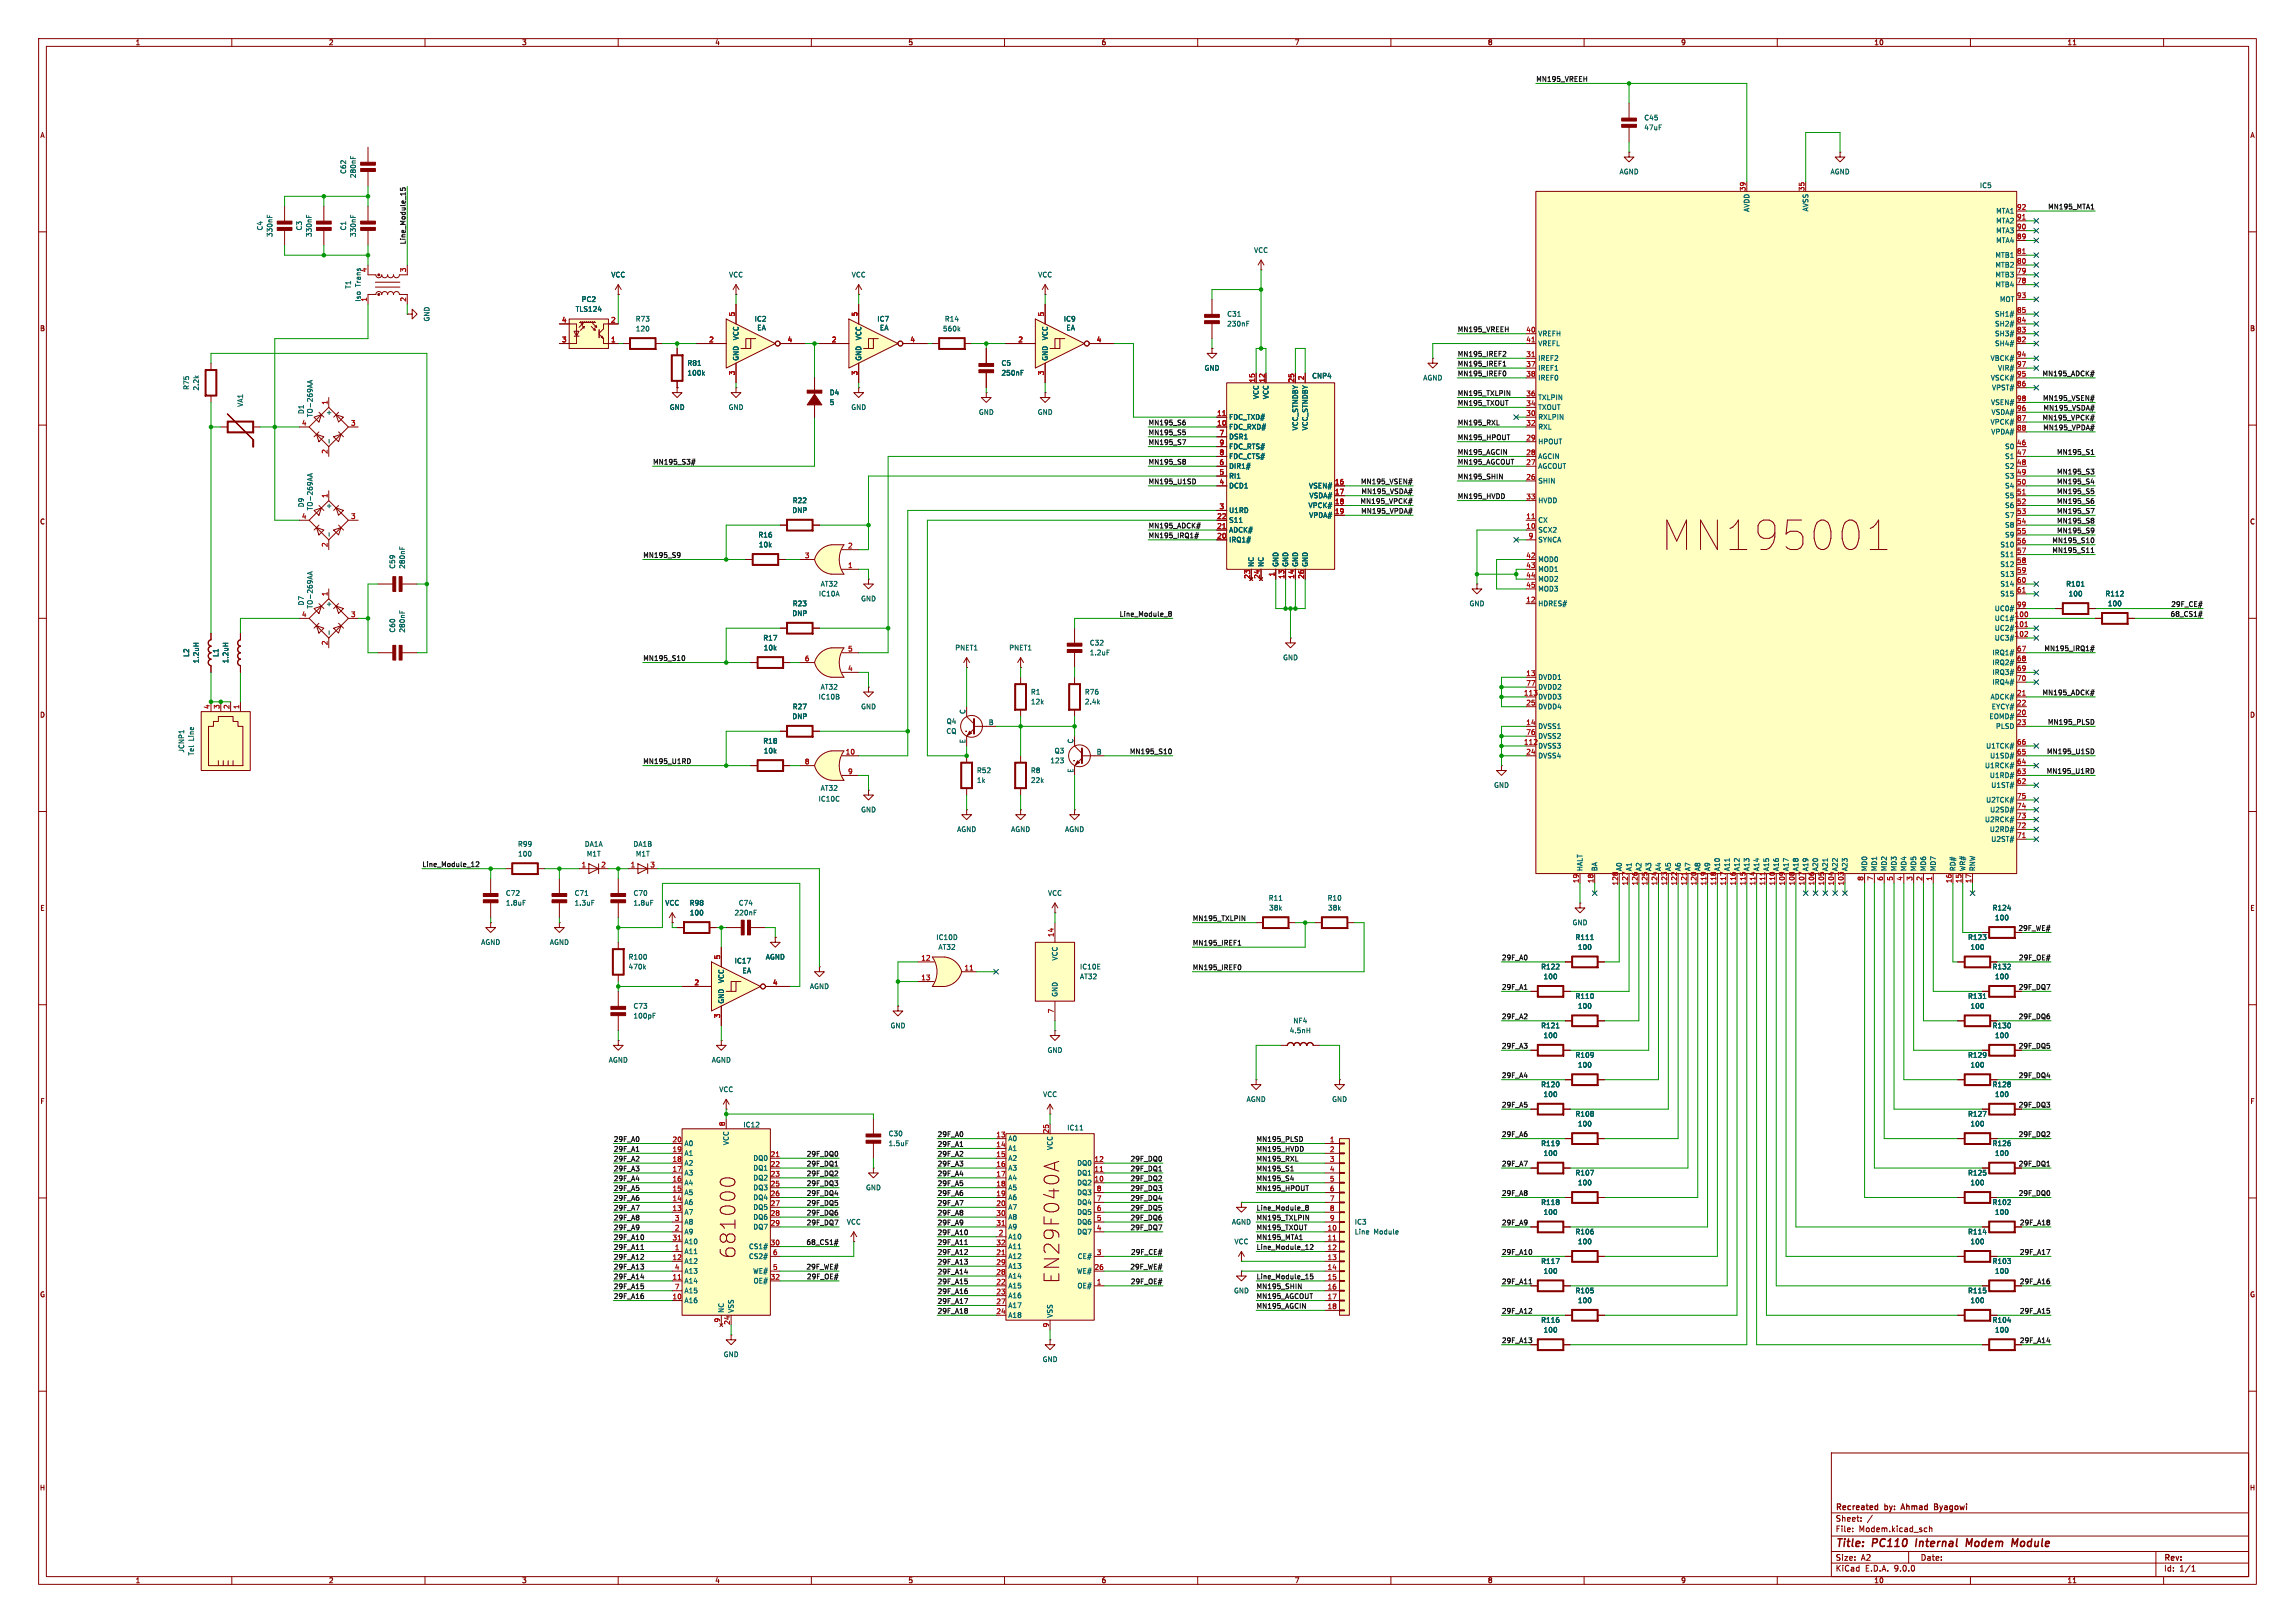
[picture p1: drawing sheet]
<svg xmlns="http://www.w3.org/2000/svg" width="594mm" height="420mm" viewBox="0 0 594 420" stroke-linecap="round" stroke-linejoin="round" font-family="sans-serif">
<defs><g id="words">
<text font-size="10.6" fill="#840000" x="430.2" y="142.7">MN195001</text>
<g font-size="5.3" fill="#840000">
<text x="190.6" y="325.7" transform="rotate(-90 190.6 325.7)">681000</text>
<text x="274.4" y="332.1" transform="rotate(-90 274.4 332.1)">EN29F040A</text>
</g>
<g font-size="2.8" fill="#840000">
<text x="475" y="400.9">Title:</text>
<text x="484.7" y="400.9">PC110</text>
<text x="496.7" y="400.9">Internal</text>
<text x="510.5" y="400.9">Modem</text>
<text x="523.2" y="400.9">Module</text>
</g>
<g font-size="2.1" fill="#840000">
<text x="475" y="394">Sheet:</text>
<text x="475" y="391.2">Recreated</text>
<text x="487.9" y="391.2">by:</text>
<text x="492.8" y="391.2">Ahmad</text>
<text x="501.9" y="391.2">Byagowi</text>
<text x="475" y="396.7">File:</text>
<text x="481.1" y="396.7">Modem.kicad_sch</text>
<text x="475" y="406.9">KiCad</text>
<text x="475" y="404.1">Size:</text>
<text x="481.7" y="404.1">A2</text>
<text x="482.7" y="406.9">E.D.A.</text>
<text x="490.3" y="406.9">9.0.0</text>
<text x="497" y="404.1">Date:</text>
<text x="560" y="404.3">Rev:</text>
<text x="560" y="406.9">Id:</text>
<text x="564.1" y="406.9">1/1</text>
</g>
<g font-size="1.8" fill="#840000">
<text x="35" y="11.9">1</text>
<text x="85" y="11.9">2</text>
<text x="135" y="11.9">3</text>
<text x="185" y="11.9">4</text>
<text x="235" y="11.9">5</text>
<text x="285" y="11.9">6</text>
<text x="335" y="11.9">7</text>
<text x="385" y="11.9">8</text>
<text x="435" y="11.9">9</text>
<text x="485" y="11.9">10</text>
<text x="535" y="11.9">11</text>
<text x="10.3" y="35.9">A</text>
<text x="582.3" y="35.9">A</text>
<text x="10.3" y="85.9">B</text>
<text x="582.3" y="85.9">B</text>
<text x="10.3" y="135.9">C</text>
<text x="582.3" y="135.9">C</text>
<text x="10.3" y="185.9">D</text>
<text x="582.3" y="185.9">D</text>
<text x="10.3" y="235.9">E</text>
<text x="582.3" y="235.9">E</text>
<text x="10.3" y="285.9">F</text>
<text x="582.3" y="285.9">F</text>
<text x="10.3" y="335.9">G</text>
<text x="582.3" y="335.9">G</text>
<text x="10.2" y="385.9">H</text>
<text x="582.2" y="385.9">H</text>
<text x="35" y="409.9">1</text>
<text x="85" y="409.9">2</text>
<text x="135" y="409.9">3</text>
<text x="185" y="409.9">4</text>
<text x="235" y="409.9">5</text>
<text x="285" y="409.9">6</text>
<text x="335" y="409.9">7</text>
<text x="385" y="409.9">8</text>
<text x="435" y="409.9">9</text>
<text x="485" y="409.9">10</text>
<text x="535" y="409.9">11</text>
</g>
<g font-size="1.8" fill="#0f0f0f">
<text x="397.5" y="21.2">MN195_VREEH</text>
<text x="530" y="54.3">MN195_MTA1</text>
<text x="105.1" y="63.3" transform="rotate(-90 105.1 63.3)">Line_Module_15</text>
<text x="377.2" y="86">MN195_VREEH</text>
<text x="377.2" y="92.4">MN195_IREF2</text>
<text x="377.2" y="94.9">MN195_IREF1</text>
<text x="377.2" y="97.4">MN195_IREF0</text>
<text x="528.5" y="97.4">MN195_ADCK#</text>
<text x="377.2" y="105.1">MN195_TXOUT</text>
<text x="377.2" y="102.5">MN195_TXLPIN</text>
<text x="528.7" y="103.8">MN195_VSEN#</text>
<text x="528.8" y="106.3">MN195_VSDA#</text>
<text x="297.2" y="112.7">MN195_S5</text>
<text x="297.2" y="110.1">MN195_S6</text>
<text x="377.2" y="114">MN195_HPOUT</text>
<text x="377.2" y="110.1">MN195_RXL</text>
<text x="528.5" y="108.9">MN195_VPCK#</text>
<text x="528.7" y="111.4">MN195_VPDA#</text>
<text x="297.2" y="115.2">MN195_S7</text>
<text x="377.2" y="117.8">MN195_AGCIN</text>
<text x="532.3" y="117.8">MN195_S1</text>
<text x="168.9" y="120.3">MN195_S3#</text>
<text x="297.2" y="125.4">MN195_U1SD</text>
<text x="297.2" y="120.3">MN195_S8</text>
<text x="352.1" y="125.4">MN195_VSEN#</text>
<text x="377.2" y="120.3">MN195_AGCOUT</text>
<text x="377.2" y="124.1">MN195_SHIN</text>
<text x="532.3" y="122.8">MN195_S3</text>
<text x="532.3" y="125.4">MN195_S4</text>
<text x="352" y="130.5">MN195_VPCK#</text>
<text x="352.3" y="127.9">MN195_VSDA#</text>
<text x="377.2" y="129.2">MN195_HVDD</text>
<text x="532.3" y="127.9">MN195_S5</text>
<text x="532.3" y="130.5">MN195_S6</text>
<text x="297.2" y="136.8">MN195_ADCK#</text>
<text x="352.2" y="133">MN195_VPDA#</text>
<text x="532.3" y="135.5">MN195_S8</text>
<text x="532.3" y="133">MN195_S7</text>
<text x="297.2" y="139.4">MN195_IRQ1#</text>
<text x="531.1" y="140.6">MN195_S10</text>
<text x="531.1" y="143.2">MN195_S11</text>
<text x="532.3" y="138.1">MN195_S9</text>
<text x="166.4" y="144.4">MN195_S9</text>
<text x="289.7" y="159.7">Line_Module_8</text>
<text x="561.7" y="159.7">68_CS1#</text>
<text x="561.9" y="157.1">29F_CE#</text>
<text x="166.4" y="171.1">MN195_S10</text>
<text x="529" y="168.6">MN195_IRQ1#</text>
<text x="528.5" y="180">MN195_ADCK#</text>
<text x="529.9" y="187.6">MN195_PLSD</text>
<text x="166.4" y="197.8">MN195_U1RD</text>
<text x="292.3" y="195.2">MN195_S10</text>
<text x="529.7" y="195.2">MN195_U1SD</text>
<text x="529.6" y="200.3">MN195_U1RD</text>
<text x="109.2" y="224.4">Line_Module_12</text>
<text x="308.6" y="238.4">MN195_TXLPIN</text>
<text x="308.6" y="244.8">MN195_IREF1</text>
<text x="522.3" y="241">29F_WE#</text>
<text x="308.6" y="251.1">MN195_IREF0</text>
<text x="388.6" y="248.6">29F_A0</text>
<text x="522.4" y="248.6">29F_OE#</text>
<text x="388.6" y="256.2">29F_A1</text>
<text x="522.4" y="256.2">29F_DQ7</text>
<text x="388.6" y="263.8">29F_A2</text>
<text x="522.4" y="263.8">29F_DQ6</text>
<text x="388.6" y="271.4">29F_A3</text>
<text x="522.4" y="271.4">29F_DQ5</text>
<text x="388.6" y="279.1">29F_A4</text>
<text x="522.4" y="279.1">29F_DQ4</text>
<text x="388.6" y="286.7">29F_A5</text>
<text x="522.4" y="286.7">29F_DQ3</text>
<text x="158.7" y="298.1">29F_A1</text>
<text x="158.7" y="295.6">29F_A0</text>
<text x="208.7" y="299.4">29F_DQ0</text>
<text x="242.6" y="294.3">29F_A0</text>
<text x="242.6" y="296.8">29F_A1</text>
<text x="242.6" y="299.4">29F_A2</text>
<text x="325.1" y="295.6">MN195_PLSD</text>
<text x="325.1" y="298.1">MN195_HVDD</text>
<text x="388.6" y="294.3">29F_A6</text>
<text x="522.4" y="294.3">29F_DQ2</text>
<text x="158.7" y="303.2">29F_A3</text>
<text x="158.7" y="300.6">29F_A2</text>
<text x="158.7" y="305.7">29F_A4</text>
<text x="208.7" y="304.5">29F_DQ2</text>
<text x="208.7" y="301.9">29F_DQ1</text>
<text x="242.6" y="301.9">29F_A3</text>
<text x="242.6" y="304.5">29F_A4</text>
<text x="292.5" y="300.6">29F_DQ0</text>
<text x="292.5" y="305.7">29F_DQ2</text>
<text x="292.5" y="303.2">29F_DQ1</text>
<text x="325.1" y="300.6">MN195_RXL</text>
<text x="325.1" y="303.2">MN195_S1</text>
<text x="325.1" y="305.7">MN195_S4</text>
<text x="388.6" y="301.9">29F_A7</text>
<text x="522.4" y="301.9">29F_DQ1</text>
<text x="158.7" y="310.8">29F_A6</text>
<text x="158.7" y="308.3">29F_A5</text>
<text x="208.7" y="307">29F_DQ3</text>
<text x="208.7" y="309.5">29F_DQ4</text>
<text x="242.6" y="307">29F_A5</text>
<text x="242.6" y="309.5">29F_A6</text>
<text x="292.5" y="310.8">29F_DQ4</text>
<text x="292.5" y="308.3">29F_DQ3</text>
<text x="325.1" y="308.3">MN195_HPOUT</text>
<text x="388.6" y="309.5">29F_A8</text>
<text x="522.4" y="309.5">29F_DQ0</text>
<text x="158.7" y="315.9">29F_A8</text>
<text x="158.7" y="313.3">29F_A7</text>
<text x="208.7" y="314.6">29F_DQ6</text>
<text x="208.7" y="317.2">29F_DQ7</text>
<text x="208.7" y="312.1">29F_DQ5</text>
<text x="242.6" y="314.6">29F_A8</text>
<text x="242.6" y="312.1">29F_A7</text>
<text x="242.6" y="317.2">29F_A9</text>
<text x="292.5" y="313.3">29F_DQ5</text>
<text x="292.5" y="315.9">29F_DQ6</text>
<text x="325.1" y="313.3">Line_Module_8</text>
<text x="325.1" y="315.9">MN195_TXLPIN</text>
<text x="388.6" y="317.2">29F_A9</text>
<text x="522.7" y="317.2">29F_A18</text>
<text x="158.7" y="321">29F_A10</text>
<text x="158.7" y="318.4">29F_A9</text>
<text x="158.7" y="323.5">29F_A11</text>
<text x="208.6" y="322.2">68_CS1#</text>
<text x="242.6" y="322.2">29F_A11</text>
<text x="242.6" y="319.7">29F_A10</text>
<text x="292.5" y="318.4">29F_DQ7</text>
<text x="325.1" y="318.4">MN195_TXOUT</text>
<text x="325.1" y="323.5">Line_Module_12</text>
<text x="325.1" y="321">MN195_MTA1</text>
<text x="158.7" y="328.6">29F_A13</text>
<text x="158.7" y="326">29F_A12</text>
<text x="208.6" y="328.6">29F_WE#</text>
<text x="242.6" y="324.8">29F_A12</text>
<text x="242.6" y="329.9">29F_A14</text>
<text x="242.6" y="327.3">29F_A13</text>
<text x="292.4" y="328.6">29F_WE#</text>
<text x="292.6" y="324.8">29F_CE#</text>
<text x="388.6" y="324.8">29F_A10</text>
<text x="522.7" y="324.8">29F_A17</text>
<text x="158.7" y="333.7">29F_A15</text>
<text x="158.7" y="331.1">29F_A14</text>
<text x="208.7" y="331.1">29F_OE#</text>
<text x="242.6" y="332.4">29F_A15</text>
<text x="242.6" y="334.9">29F_A16</text>
<text x="292.6" y="332.4">29F_OE#</text>
<text x="325.1" y="333.7">MN195_SHIN</text>
<text x="325.1" y="331.1">Line_Module_15</text>
<text x="388.6" y="332.4">29F_A11</text>
<text x="522.7" y="332.4">29F_A16</text>
<text x="158.7" y="336.2">29F_A16</text>
<text x="242.6" y="340">29F_A18</text>
<text x="242.6" y="337.5">29F_A17</text>
<text x="325.1" y="336.2">MN195_AGCOUT</text>
<text x="325.1" y="338.7">MN195_AGCIN</text>
<text x="388.6" y="340">29F_A12</text>
<text x="522.7" y="340">29F_A15</text>
<text x="388.6" y="347.6">29F_A13</text>
<text x="522.7" y="347.6">29F_A14</text>
</g>
<g font-size="1.8" fill="#006464">
<text x="425.5" y="31.3">C45</text>
<text x="425.5" y="33.9">47uF</text>
<text x="89.8" y="45.1" transform="rotate(-90 89.8 45.1)">C62</text>
<text x="92.3" y="46.2" transform="rotate(-90 92.3 46.2)">280nF</text>
<text x="419.1" y="45.3">AGND</text>
<text x="473.7" y="45.3">AGND</text>
<text x="512.3" y="48.9">IC5</text>
<text x="68.2" y="59.8" transform="rotate(-90 68.2 59.8)">C4</text>
<text x="78.3" y="59.8" transform="rotate(-90 78.3 59.8)">C3</text>
<text x="89.8" y="59.8" transform="rotate(-90 89.8 59.8)">C1</text>
<text x="453" y="55" transform="rotate(-90 453 55)">AVDD</text>
<text x="468.2" y="54.8" transform="rotate(-90 468.2 54.8)">AVSS</text>
<text x="516.5" y="55.5">MTA1</text>
<text x="516.5" y="58">MTA2</text>
<text x="70.7" y="61.5" transform="rotate(-90 70.7 61.5)">330nF</text>
<text x="80.9" y="61.5" transform="rotate(-90 80.9 61.5)">330nF</text>
<text x="92.3" y="61.5" transform="rotate(-90 92.3 61.5)">330nF</text>
<text x="324.5" y="65.6">VCC</text>
<text x="516.5" y="60.6">MTA3</text>
<text x="516.5" y="63.1">MTA4</text>
<text x="95" y="70.6" transform="rotate(-90 95 70.6)">4</text>
<text x="158.1" y="72">VCC</text>
<text x="188.6" y="72">VCC</text>
<text x="220.3" y="72">VCC</text>
<text x="268.6" y="72">VCC</text>
<text x="516.4" y="66.9">MTB1</text>
<text x="516.4" y="69.4">MTB2</text>
<text x="516.4" y="72">MTB3</text>
<text x="91" y="74.9" transform="rotate(-90 91 74.9)">T1</text>
<text x="93.6" y="74.2" transform="rotate(-90 93.6 74.2)">Trans</text>
<text x="516.4" y="74.5">MTB4</text>
<text x="93.6" y="78.2" transform="rotate(-90 93.6 78.2)">Iso</text>
<text x="95" y="78.2" transform="rotate(-90 95 78.2)">1</text>
<text x="111.4" y="83.3" transform="rotate(-90 111.4 83.3)">GND</text>
<text x="148.9" y="80.9">TLS124</text>
<text x="150.4" y="78.3">PC2</text>
<text x="164.4" y="83.4">R73</text>
<text x="195.2" y="83.4">IC2</text>
<text x="227" y="83.4">IC7</text>
<text x="244.4" y="83.4">R14</text>
<text x="275.2" y="83.4">IC9</text>
<text x="317.5" y="82.1">C31</text>
<text x="516.2" y="82.1">SH1#</text>
<text x="517.5" y="78.3">MOT</text>
<text x="164.5" y="86">120</text>
<text x="191.4" y="88.2" transform="rotate(-90 191.4 88.2)">VCC</text>
<text x="195.9" y="85.7">EA</text>
<text x="223.1" y="88.2" transform="rotate(-90 223.1 88.2)">VCC</text>
<text x="227.6" y="85.7">EA</text>
<text x="244" y="86">560k</text>
<text x="271.4" y="88.2" transform="rotate(-90 271.4 88.2)">VCC</text>
<text x="275.9" y="85.7">EA</text>
<text x="317.5" y="84.7">230nF</text>
<text x="398" y="87.2">VREFH</text>
<text x="398" y="89.8">VREFL</text>
<text x="516.2" y="84.7">SH2#</text>
<text x="516.2" y="87.2">SH3#</text>
<text x="516.2" y="89.8">SH4#</text>
<text x="177.8" y="94.8">R81</text>
<text x="191.4" y="93.5" transform="rotate(-90 191.4 93.5)">GND</text>
<text x="223.1" y="93.5" transform="rotate(-90 223.1 93.5)">GND</text>
<text x="259.1" y="94.8">C5</text>
<text x="271.4" y="93.5" transform="rotate(-90 271.4 93.5)">GND</text>
<text x="398" y="93.6">IREF2</text>
<text x="515.1" y="93.6">VBCK#</text>
<text x="49.1" y="101" transform="rotate(-90 49.1 101)">R75</text>
<text x="51.7" y="101.2" transform="rotate(-90 51.7 101.2)">2.2k</text>
<text x="177.8" y="97.4">100k</text>
<text x="259.1" y="97.4">250nF</text>
<text x="311.7" y="96.1">GND</text>
<text x="339.5" y="98.1">CNP4</text>
<text x="368.3" y="98.7">AGND</text>
<text x="398" y="96.1">IREF1</text>
<text x="398" y="98.7">IREF0</text>
<text x="515.2" y="98.7">VSCK#</text>
<text x="515.5" y="101.2">VPST#</text>
<text x="517" y="96.1">VIR#</text>
<text x="63.1" y="105.4" transform="rotate(-90 63.1 105.4)">VA1</text>
<text x="78.8" y="107.3" transform="rotate(-90 78.8 107.3)">D1</text>
<text x="86" y="107.7" transform="rotate(-90 86 107.7)">+</text>
<text x="173.2" y="106.3">GND</text>
<text x="188.5" y="106.3">GND</text>
<text x="214.6" y="102.5">D4</text>
<text x="214.6" y="105">5</text>
<text x="220.2" y="106.3">GND</text>
<text x="253.2" y="107.5">GND</text>
<text x="268.5" y="107.5">GND</text>
<text x="326" y="103.4" transform="rotate(-90 326 103.4)">VCC</text>
<text x="328.5" y="103.4" transform="rotate(-90 328.5 103.4)">VCC</text>
<text x="398" y="103.7">TXLPIN</text>
<text x="398" y="106.3">TXOUT</text>
<text x="515.2" y="105">VSEN#</text>
<text x="515.3" y="107.5">VSDA#</text>
<text x="81.1" y="108.1" transform="rotate(-90 81.1 108.1)">TO-269AA</text>
<text x="318" y="108.8">FDC_TXD#</text>
<text x="318" y="111.4">FDC_RXD#</text>
<text x="318" y="113.9">DSR1</text>
<text x="336.1" y="111.5" transform="rotate(-90 336.1 111.5)">VCC_STNDBY</text>
<text x="338.7" y="111.5" transform="rotate(-90 338.7 111.5)">VCC_STNDBY</text>
<text x="398" y="108.8">RXLPIN</text>
<text x="398" y="111.4">RXL</text>
<text x="515.1" y="110.1">VPCK#</text>
<text x="515.3" y="112.6">VPDA#</text>
<text x="318" y="116.4">FDC_RTS#</text>
<text x="318" y="119">FDC_CTS#</text>
<text x="398" y="115.2">HPOUT</text>
<text x="398" y="119">AGCIN</text>
<text x="518.8" y="116.4">S0</text>
<text x="518.8" y="119">S1</text>
<text x="318" y="121.5">DIR1#</text>
<text x="318" y="124.1">RI1</text>
<text x="398" y="121.5">AGCOUT</text>
<text x="398" y="125.3">SHIN</text>
<text x="518.8" y="121.5">S2</text>
<text x="518.8" y="124.1">S3</text>
<text x="78.8" y="131.4" transform="rotate(-90 78.8 131.4)">D9</text>
<text x="86" y="131.8" transform="rotate(-90 86 131.8)">+</text>
<text x="205.1" y="130.4">R22</text>
<text x="318" y="126.6">DCD1</text>
<text x="338.6" y="131.7">VPCK#</text>
<text x="338.7" y="126.6">VSEN#</text>
<text x="338.8" y="129.1">VSDA#</text>
<text x="398" y="130.4">HVDD</text>
<text x="518.8" y="126.6">S4</text>
<text x="518.8" y="129.1">S5</text>
<text x="518.8" y="131.7">S6</text>
<text x="81.1" y="132.2" transform="rotate(-90 81.1 132.2)">TO-269AA</text>
<text x="205" y="132.9">DNP</text>
<text x="318" y="132.9">U1RD</text>
<text x="318" y="135.5">S11</text>
<text x="338.7" y="134.2">VPDA#</text>
<text x="398" y="135.5">CX</text>
<text x="518.8" y="134.2">S7</text>
<text x="518.8" y="136.8">S8</text>
<text x="196.2" y="139.3">R16</text>
<text x="196.3" y="141.8">10k</text>
<text x="318" y="138">ADCK#</text>
<text x="318" y="140.6">IRQ1#</text>
<text x="398" y="138">SCX2</text>
<text x="398" y="140.6">SYNCA</text>
<text x="517.6" y="141.8">S10</text>
<text x="518.8" y="139.3">S9</text>
<text x="102.5" y="147.3" transform="rotate(-90 102.5 147.3)">C59</text>
<text x="105" y="147.3" transform="rotate(-90 105 147.3)">280nF</text>
<text x="324.7" y="146.8" transform="rotate(-90 324.7 146.8)">NC</text>
<text x="327.3" y="146.8" transform="rotate(-90 327.3 146.8)">NC</text>
<text x="331.1" y="146.8" transform="rotate(-90 331.1 146.8)">GND</text>
<text x="333.6" y="146.8" transform="rotate(-90 333.6 146.8)">GND</text>
<text x="336.1" y="146.8" transform="rotate(-90 336.1 146.8)">GND</text>
<text x="338.7" y="146.8" transform="rotate(-90 338.7 146.8)">GND</text>
<text x="398" y="145.6">MOD0</text>
<text x="398" y="148.2">MOD1</text>
<text x="517.6" y="144.4">S11</text>
<text x="517.6" y="146.9">S12</text>
<text x="517.6" y="149.5">S13</text>
<text x="211.8" y="154.5">IC10A</text>
<text x="212.3" y="152">AT32</text>
<text x="222.8" y="155.8">GND</text>
<text x="398" y="150.7">MOD2</text>
<text x="398" y="153.3">MOD3</text>
<text x="517.6" y="152">S14</text>
<text x="517.6" y="154.5">S15</text>
<text x="534.7" y="152">R101</text>
<text x="535.3" y="154.5">100</text>
<text x="544.8" y="154.5">R112</text>
<text x="78.8" y="156.8" transform="rotate(-90 78.8 156.8)">D7</text>
<text x="81.1" y="157.6" transform="rotate(-90 81.1 157.6)">TO-269AA</text>
<text x="86" y="157.2" transform="rotate(-90 86 157.2)">+</text>
<text x="205" y="159.6">DNP</text>
<text x="205.1" y="157.1">R23</text>
<text x="380.2" y="157.1">GND</text>
<text x="398" y="157.1">HDRES#</text>
<text x="516.2" y="158.3">UC0#</text>
<text x="516.2" y="160.9">UC1#</text>
<text x="545.5" y="157.1">100</text>
<text x="102.5" y="163.8" transform="rotate(-90 102.5 163.8)">C60</text>
<text x="105" y="163.8" transform="rotate(-90 105 163.8)">280nF</text>
<text x="197.4" y="166">R17</text>
<text x="281.9" y="167.2">C32</text>
<text x="516.2" y="163.4">UC2#</text>
<text x="516.2" y="166">UC3#</text>
<text x="49.1" y="170.1" transform="rotate(-90 49.1 170.1)">L2</text>
<text x="51.7" y="171.8" transform="rotate(-90 51.7 171.8)">1.2uH</text>
<text x="56.7" y="170.1" transform="rotate(-90 56.7 170.1)">L1</text>
<text x="59.3" y="171.8" transform="rotate(-90 59.3 171.8)">1.2uH</text>
<text x="197.6" y="168.5">10k</text>
<text x="247.1" y="168.5">PNET1</text>
<text x="261.1" y="168.5">PNET1</text>
<text x="281.9" y="169.8">1.2uF</text>
<text x="332" y="171">GND</text>
<text x="515.6" y="169.8">IRQ1#</text>
<text x="515.6" y="172.3">IRQ2#</text>
<text x="212.3" y="178.7">AT32</text>
<text x="266.7" y="179.9">R1</text>
<text x="280.7" y="179.9">R76</text>
<text x="398" y="176.1">DVDD1</text>
<text x="398" y="178.7">DVDD2</text>
<text x="515.6" y="174.9">IRQ3#</text>
<text x="515.6" y="177.4">IRQ4#</text>
<text x="205.1" y="183.7">R27</text>
<text x="211.7" y="181.2">IC10B</text>
<text x="222.8" y="183.7">GND</text>
<text x="249.9" y="184.9" transform="rotate(-90 249.9 184.9)">C</text>
<text x="266.7" y="182.5">12k</text>
<text x="280.7" y="182.5">2.4k</text>
<text x="398" y="181.2">DVDD3</text>
<text x="398" y="183.7">DVDD4</text>
<text x="515.1" y="181.2">ADCK#</text>
<text x="515.4" y="183.7">EYCY#</text>
<text x="50.4" y="191.8" transform="rotate(-90 50.4 191.8)">Line</text>
<text x="205" y="186.3">DNP</text>
<text x="244.8" y="190.1">CQ</text>
<text x="244.9" y="187.6">Q4</text>
<text x="255.8" y="187.7">B</text>
<text x="398" y="188.8">DVSS1</text>
<text x="514.8" y="186.3">EOMD#</text>
<text x="516.5" y="188.8">PLSD</text>
<text x="47.9" y="194.9" transform="rotate(-90 47.9 194.9)">JCNP1</text>
<text x="50.4" y="195.7" transform="rotate(-90 50.4 195.7)">Tel</text>
<text x="197.4" y="192.6">R18</text>
<text x="197.6" y="195.2">10k</text>
<text x="249.9" y="192.4" transform="rotate(-90 249.9 192.4)">E</text>
<text x="271.7" y="197.7">123</text>
<text x="272.8" y="195.2">Q3</text>
<text x="277.9" y="192.5" transform="rotate(-90 277.9 192.5)">C</text>
<text x="283.7" y="195.3">B</text>
<text x="398" y="193.9">DVSS3</text>
<text x="398" y="196.4">DVSS4</text>
<text x="513.9" y="193.9">U1TCK#</text>
<text x="515" y="196.4">U1SD#</text>
<text x="252.7" y="200.3">R52</text>
<text x="252.7" y="202.8">1k</text>
<text x="266.7" y="200.3">R8</text>
<text x="266.7" y="202.8">22k</text>
<text x="277.9" y="200.1" transform="rotate(-90 277.9 200.1)">E</text>
<text x="513.6" y="199">U1RCK#</text>
<text x="514.9" y="201.5">U1RD#</text>
<text x="211.7" y="207.6">IC10C</text>
<text x="212.3" y="204.8">AT32</text>
<text x="386.6" y="204.1">GND</text>
<text x="513.9" y="207.9">U2TCK#</text>
<text x="515.3" y="204.1">U1ST#</text>
<text x="222.8" y="210.4">GND</text>
<text x="247.6" y="215.5">AGND</text>
<text x="261.6" y="215.5">AGND</text>
<text x="275.5" y="215.5">AGND</text>
<text x="513.6" y="213">U2RCK#</text>
<text x="514.9" y="215.5">U2RD#</text>
<text x="515" y="210.4">U2SD#</text>
<text x="133.9" y="219.3">R99</text>
<text x="134" y="221.8">100</text>
<text x="151.2" y="219.3">DA1A</text>
<text x="151.8" y="221.8">M1T</text>
<text x="163.8" y="219.3">DA1B</text>
<text x="164.5" y="221.8">M1T</text>
<text x="515.3" y="218">U2ST#</text>
<text x="409.8" y="225.6" transform="rotate(-90 409.8 225.6)">HALT</text>
<text x="413.6" y="225.6" transform="rotate(-90 413.6 225.6)">BA</text>
<text x="435.2" y="225.6" transform="rotate(-90 435.2 225.6)">A6</text>
<text x="445.4" y="225.6" transform="rotate(-90 445.4 225.6)">A10</text>
<text x="447.9" y="225.6" transform="rotate(-90 447.9 225.6)">A11</text>
<text x="450.4" y="225.6" transform="rotate(-90 450.4 225.6)">A12</text>
<text x="453" y="225.6" transform="rotate(-90 453 225.6)">A13</text>
<text x="455.5" y="225.6" transform="rotate(-90 455.5 225.6)">A14</text>
<text x="458.1" y="225.6" transform="rotate(-90 458.1 225.6)">A15</text>
<text x="460.6" y="225.6" transform="rotate(-90 460.6 225.6)">A16</text>
<text x="463.1" y="225.6" transform="rotate(-90 463.1 225.6)">A17</text>
<text x="465.7" y="225.6" transform="rotate(-90 465.7 225.6)">A18</text>
<text x="468.2" y="225.6" transform="rotate(-90 468.2 225.6)">A19</text>
<text x="470.8" y="225.6" transform="rotate(-90 470.8 225.6)">A20</text>
<text x="473.3" y="225.6" transform="rotate(-90 473.3 225.6)">A21</text>
<text x="475.8" y="225.6" transform="rotate(-90 475.8 225.6)">A22</text>
<text x="478.4" y="225.6" transform="rotate(-90 478.4 225.6)">A23</text>
<text x="483.5" y="225.6" transform="rotate(-90 483.5 225.6)">MD0</text>
<text x="486" y="225.6" transform="rotate(-90 486 225.6)">MD1</text>
<text x="488.5" y="225.6" transform="rotate(-90 488.5 225.6)">MD2</text>
<text x="491.1" y="225.6" transform="rotate(-90 491.1 225.6)">MD3</text>
<text x="493.6" y="225.6" transform="rotate(-90 493.6 225.6)">MD4</text>
<text x="496.2" y="225.6" transform="rotate(-90 496.2 225.6)">MD5</text>
<text x="498.7" y="225.6" transform="rotate(-90 498.7 225.6)">MD6</text>
<text x="501.2" y="225.6" transform="rotate(-90 501.2 225.6)">MD7</text>
<text x="506.3" y="225.6" transform="rotate(-90 506.3 225.6)">RD#</text>
<text x="508.9" y="225.6" transform="rotate(-90 508.9 225.6)">WR#</text>
<text x="511.4" y="225.6" transform="rotate(-90 511.4 225.6)">RNW</text>
<text x="130.8" y="232">C72</text>
<text x="148.6" y="232">C71</text>
<text x="163.8" y="232">C70</text>
<text x="271.1" y="232">VCC</text>
<text x="328.3" y="233.3">R11</text>
<text x="343.5" y="233.3">R10</text>
<text x="130.8" y="234.5">1.8uF</text>
<text x="148.6" y="234.5">1.3uF</text>
<text x="163.8" y="234.5">1.8uF</text>
<text x="172.1" y="234.5">VCC</text>
<text x="178.4" y="234.5">R98</text>
<text x="178.4" y="237.1">100</text>
<text x="190" y="237.1">220nF</text>
<text x="191.1" y="234.5">C74</text>
<text x="328.4" y="235.8">38k</text>
<text x="343.6" y="235.8">38k</text>
<text x="406.9" y="239.6">GND</text>
<text x="515.6" y="235.8">R124</text>
<text x="516.2" y="238.4">100</text>
<text x="124.4" y="244.7">AGND</text>
<text x="142.2" y="244.7">AGND</text>
<text x="242.2" y="243.4">IC10D</text>
<text x="242.8" y="246">AT32</text>
<text x="407.7" y="243.4">R111</text>
<text x="408.3" y="246">100</text>
<text x="509.3" y="243.4">R123</text>
<text x="509.9" y="246">100</text>
<text x="162.6" y="248.5">R100</text>
<text x="162.6" y="251.1">470k</text>
<text x="190" y="249.5">IC17</text>
<text x="198.1" y="248.5">AGND</text>
<text x="273.9" y="248.7" transform="rotate(-90 273.9 248.7)">VCC</text>
<text x="279.4" y="251.1">IC10E</text>
<text x="398.8" y="251.1">R122</text>
<text x="515.6" y="251.1">R132</text>
<text x="187.6" y="254.5" transform="rotate(-90 187.6 254.5)">VCC</text>
<text x="192.1" y="252.1">EA</text>
<text x="209.5" y="256.1">AGND</text>
<text x="279.4" y="253.6">AT32</text>
<text x="399.4" y="253.6">100</text>
<text x="516.2" y="253.6">100</text>
<text x="163.8" y="263.8">100pF</text>
<text x="163.8" y="261.2">C73</text>
<text x="187.6" y="259.8" transform="rotate(-90 187.6 259.8)">GND</text>
<text x="273.9" y="258.1" transform="rotate(-90 273.9 258.1)">GND</text>
<text x="407.7" y="258.7">R110</text>
<text x="408.3" y="261.2">100</text>
<text x="509.3" y="258.7">R131</text>
<text x="509.9" y="261.2">100</text>
<text x="230.4" y="266.3">GND</text>
<text x="333.7" y="267.6">4.5nH</text>
<text x="334.6" y="265">NF4</text>
<text x="398.8" y="266.3">R121</text>
<text x="399.4" y="268.8">100</text>
<text x="515.6" y="266.3">R130</text>
<text x="516.2" y="268.8">100</text>
<text x="157.4" y="275.2">AGND</text>
<text x="184.1" y="275.2">AGND</text>
<text x="271" y="272.6">GND</text>
<text x="407.7" y="273.9">R109</text>
<text x="509.3" y="273.9">R129</text>
<text x="398.8" y="281.5">R120</text>
<text x="408.3" y="276.5">100</text>
<text x="509.9" y="276.5">100</text>
<text x="515.6" y="281.5">R128</text>
<text x="186" y="282.8">VCC</text>
<text x="269.9" y="284.1">VCC</text>
<text x="322.5" y="285.3">AGND</text>
<text x="344.7" y="285.3">GND</text>
<text x="399.4" y="284.1">100</text>
<text x="516.2" y="284.1">100</text>
<text x="192.3" y="291.9">IC12</text>
<text x="276.1" y="292.7">IC11</text>
<text x="407.7" y="289.2">R108</text>
<text x="408.3" y="291.7">100</text>
<text x="509.3" y="289.2">R127</text>
<text x="509.9" y="291.7">100</text>
<text x="177" y="296.8">A0</text>
<text x="177" y="299.3">A1</text>
<text x="188.8" y="296.4" transform="rotate(-90 188.8 296.4)">VCC</text>
<text x="229.9" y="294.2">C30</text>
<text x="229.9" y="296.8">1.5uF</text>
<text x="260.9" y="295.5">A0</text>
<text x="260.9" y="298">A1</text>
<text x="272.6" y="297.7" transform="rotate(-90 272.6 297.7)">VCC</text>
<text x="398.8" y="296.8">R119</text>
<text x="399.4" y="299.3">100</text>
<text x="515.6" y="296.8">R126</text>
<text x="516.2" y="299.3">100</text>
<text x="177" y="301.9">A2</text>
<text x="177" y="304.4">A3</text>
<text x="194.9" y="300.6">DQ0</text>
<text x="194.9" y="303.1">DQ1</text>
<text x="194.9" y="305.7">DQ2</text>
<text x="260.9" y="300.6">A2</text>
<text x="260.9" y="303.1">A3</text>
<text x="260.9" y="305.7">A4</text>
<text x="278.7" y="301.9">DQ0</text>
<text x="278.7" y="304.4">DQ1</text>
<text x="407.7" y="304.4">R107</text>
<text x="509.3" y="304.4">R125</text>
<text x="177" y="306.9">A4</text>
<text x="177" y="309.5">A5</text>
<text x="194.9" y="308.2">DQ3</text>
<text x="194.9" y="310.7">DQ4</text>
<text x="224" y="308.2">GND</text>
<text x="260.9" y="308.2">A5</text>
<text x="260.9" y="310.7">A6</text>
<text x="278.7" y="306.9">DQ2</text>
<text x="278.7" y="309.5">DQ3</text>
<text x="408.3" y="306.9">100</text>
<text x="509.9" y="306.9">100</text>
<text x="177" y="312">A6</text>
<text x="177" y="314.6">A7</text>
<text x="177" y="317.1">A8</text>
<text x="194.9" y="313.3">DQ5</text>
<text x="194.9" y="315.8">DQ6</text>
<text x="219.1" y="317.1">VCC</text>
<text x="260.9" y="313.3">A7</text>
<text x="260.9" y="315.8">A8</text>
<text x="278.7" y="312">DQ4</text>
<text x="278.7" y="314.6">DQ5</text>
<text x="278.7" y="317.1">DQ6</text>
<text x="318.7" y="317.1">AGND</text>
<text x="350.5" y="317.1">IC3</text>
<text x="398.8" y="312">R118</text>
<text x="399.4" y="314.6">100</text>
<text x="515.6" y="312">R102</text>
<text x="516.2" y="314.6">100</text>
<text x="177" y="319.6">A9</text>
<text x="177" y="322.2">A10</text>
<text x="193.7" y="323.4">CS1#</text>
<text x="194.9" y="318.4">DQ7</text>
<text x="260.9" y="318.4">A9</text>
<text x="260.9" y="320.9">A10</text>
<text x="260.9" y="323.4">A11</text>
<text x="278.7" y="319.6">DQ7</text>
<text x="319.4" y="322.2">VCC</text>
<text x="350.5" y="319.6">Line</text>
<text x="355.6" y="319.6">Module</text>
<text x="407.7" y="319.6">R106</text>
<text x="408.3" y="322.2">100</text>
<text x="509.3" y="319.6">R114</text>
<text x="509.9" y="322.2">100</text>
<text x="177" y="324.7">A11</text>
<text x="177" y="327.3">A12</text>
<text x="177" y="329.8">A13</text>
<text x="193.7" y="326">CS2#</text>
<text x="194.8" y="329.8">WE#</text>
<text x="260.9" y="326">A12</text>
<text x="260.9" y="328.5">A13</text>
<text x="278.6" y="329.8">WE#</text>
<text x="278.8" y="326">CE#</text>
<text x="398.8" y="327.3">R117</text>
<text x="399.4" y="329.8">100</text>
<text x="515.6" y="327.3">R103</text>
<text x="516.2" y="329.8">100</text>
<text x="177" y="332.3">A14</text>
<text x="177" y="334.9">A15</text>
<text x="194.9" y="332.3">OE#</text>
<text x="260.9" y="331.1">A14</text>
<text x="260.9" y="333.6">A15</text>
<text x="278.7" y="333.6">OE#</text>
<text x="319.3" y="334.9">GND</text>
<text x="407.7" y="334.9">R105</text>
<text x="509.3" y="334.9">R115</text>
<text x="177" y="337.4">A16</text>
<text x="187.6" y="339.9" transform="rotate(-90 187.6 339.9)">NC</text>
<text x="190.1" y="339.9" transform="rotate(-90 190.1 339.9)">VSS</text>
<text x="260.9" y="336.1">A16</text>
<text x="260.9" y="338.7">A17</text>
<text x="260.9" y="341.2">A18</text>
<text x="272.6" y="341.1" transform="rotate(-90 272.6 341.1)">VSS</text>
<text x="408.3" y="337.4">100</text>
<text x="509.9" y="337.4">100</text>
<text x="398.8" y="342.5">R116</text>
<text x="399.4" y="345">100</text>
<text x="515.6" y="342.5">R104</text>
<text x="516.2" y="345">100</text>
<text x="187.2" y="351.4">GND</text>
<text x="269.7" y="352.7">GND</text>
</g>
<g font-size="1.8" fill="#a90000">
<text x="451.9" y="49.6" transform="rotate(-90 451.9 49.6)">39</text>
<text x="467.1" y="49.6" transform="rotate(-90 467.1 49.6)">35</text>
<text x="521.9" y="54.4">92</text>
<text x="521.9" y="56.9">91</text>
<text x="521.9" y="59.4">90</text>
<text x="521.9" y="62">89</text>
<text x="521.9" y="65.8">81</text>
<text x="105.2" y="70.6" transform="rotate(-90 105.2 70.6)">3</text>
<text x="521.9" y="68.3">80</text>
<text x="521.9" y="70.9">79</text>
<text x="521.9" y="73.4">78</text>
<text x="521.9" y="77.2">93</text>
<text x="105.2" y="78.2" transform="rotate(-90 105.2 78.2)">2</text>
<text x="145.3" y="83.6">4</text>
<text x="158" y="83.6">2</text>
<text x="190.2" y="82" transform="rotate(-90 190.2 82)">5</text>
<text x="222" y="82" transform="rotate(-90 222 82)">5</text>
<text x="270.3" y="82" transform="rotate(-90 270.3 82)">5</text>
<text x="521.9" y="81">85</text>
<text x="521.9" y="83.6">84</text>
<text x="145.3" y="88.6">3</text>
<text x="158" y="88.6">1</text>
<text x="183.4" y="88.6">2</text>
<text x="203.8" y="88.6">4</text>
<text x="215.2" y="88.6">2</text>
<text x="235.5" y="88.6">4</text>
<text x="263.5" y="88.6">2</text>
<text x="283.8" y="88.6">4</text>
<text x="394.9" y="86.1">40</text>
<text x="394.9" y="88.6">41</text>
<text x="521.9" y="86.1">83</text>
<text x="521.9" y="88.6">82</text>
<text x="394.9" y="92.5">31</text>
<text x="394.9" y="95">37</text>
<text x="521.9" y="92.5">94</text>
<text x="521.9" y="95">97</text>
<text x="190.2" y="97.2" transform="rotate(-90 190.2 97.2)">3</text>
<text x="222" y="97.2" transform="rotate(-90 222 97.2)">3</text>
<text x="270.3" y="97.2" transform="rotate(-90 270.3 97.2)">3</text>
<text x="324.9" y="99.1" transform="rotate(-90 324.9 99.1)">15</text>
<text x="327.4" y="99.1" transform="rotate(-90 327.4 99.1)">12</text>
<text x="335" y="99.1" transform="rotate(-90 335 99.1)">25</text>
<text x="337.6" y="98.5" transform="rotate(-90 337.6 98.5)">2</text>
<text x="394.9" y="97.5">38</text>
<text x="521.9" y="97.5">95</text>
<text x="521.9" y="100.1">86</text>
<text x="84.8" y="104.8" transform="rotate(-90 84.8 104.8)">1</text>
<text x="314.9" y="107.7">11</text>
<text x="394.9" y="102.6">36</text>
<text x="394.9" y="105.2">34</text>
<text x="394.9" y="107.7">30</text>
<text x="521.9" y="103.9">98</text>
<text x="521.9" y="106.4">96</text>
<text x="78" y="110.2">4</text>
<text x="90.7" y="110.2">3</text>
<text x="314.9" y="110.2">10</text>
<text x="315.5" y="112.8">7</text>
<text x="394.9" y="110.2">32</text>
<text x="521.9" y="109">87</text>
<text x="521.9" y="111.5">88</text>
<text x="84.8" y="117.5" transform="rotate(-90 84.8 117.5)">2</text>
<text x="315.5" y="115.3">9</text>
<text x="315.5" y="117.9">8</text>
<text x="394.9" y="114">29</text>
<text x="394.9" y="117.9">28</text>
<text x="521.9" y="115.3">46</text>
<text x="521.9" y="117.9">47</text>
<text x="315.5" y="120.4">6</text>
<text x="315.5" y="122.9">5</text>
<text x="315.5" y="125.5">4</text>
<text x="345.4" y="125.5">16</text>
<text x="394.9" y="120.4">27</text>
<text x="394.9" y="124.2">26</text>
<text x="521.9" y="120.4">48</text>
<text x="521.9" y="122.9">49</text>
<text x="521.9" y="125.5">50</text>
<text x="84.8" y="129" transform="rotate(-90 84.8 129)">1</text>
<text x="315.5" y="131.8">3</text>
<text x="345.4" y="128">17</text>
<text x="345.4" y="130.6">18</text>
<text x="394.9" y="129.3">33</text>
<text x="521.9" y="128">51</text>
<text x="521.9" y="130.6">52</text>
<text x="78" y="134.4">4</text>
<text x="90.7" y="134.4">3</text>
<text x="314.9" y="134.4">22</text>
<text x="314.9" y="136.9">21</text>
<text x="345.4" y="133.1">19</text>
<text x="394.9" y="134.4">11</text>
<text x="394.9" y="136.9">10</text>
<text x="521.9" y="133.1">53</text>
<text x="521.9" y="135.6">54</text>
<text x="84.8" y="141.7" transform="rotate(-90 84.8 141.7)">2</text>
<text x="219.4" y="142">2</text>
<text x="314.9" y="139.4">20</text>
<text x="395.5" y="139.4">9</text>
<text x="521.9" y="138.2">55</text>
<text x="521.9" y="140.7">56</text>
<text x="521.9" y="143.3">57</text>
<text x="208.2" y="144.5">3</text>
<text x="219.4" y="147.1">1</text>
<text x="323.6" y="149.9" transform="rotate(-90 323.6 149.9)">23</text>
<text x="326.1" y="149.9" transform="rotate(-90 326.1 149.9)">24</text>
<text x="329.9" y="149.3" transform="rotate(-90 329.9 149.3)">1</text>
<text x="332.5" y="149.9" transform="rotate(-90 332.5 149.9)">13</text>
<text x="335" y="149.9" transform="rotate(-90 335 149.9)">14</text>
<text x="337.6" y="149.9" transform="rotate(-90 337.6 149.9)">26</text>
<text x="394.9" y="144.5">42</text>
<text x="394.9" y="147.1">43</text>
<text x="394.9" y="149.6">44</text>
<text x="521.9" y="145.8">58</text>
<text x="521.9" y="148.3">59</text>
<text x="84.8" y="154.4" transform="rotate(-90 84.8 154.4)">1</text>
<text x="394.9" y="152.1">45</text>
<text x="394.9" y="156">12</text>
<text x="521.9" y="150.9">60</text>
<text x="521.9" y="153.4">61</text>
<text x="78" y="159.8">4</text>
<text x="90.7" y="159.8">3</text>
<text x="521.3" y="159.8">100</text>
<text x="521.9" y="157.2">99</text>
<text x="84.8" y="167.1" transform="rotate(-90 84.8 167.1)">2</text>
<text x="521.3" y="162.3">101</text>
<text x="521.3" y="164.8">102</text>
<text x="208.2" y="171.2">6</text>
<text x="219.4" y="173.7">4</text>
<text x="219.4" y="168.7">5</text>
<text x="521.9" y="168.7">67</text>
<text x="521.9" y="171.2">68</text>
<text x="521.9" y="173.7">69</text>
<text x="394.9" y="175">13</text>
<text x="394.9" y="177.5">77</text>
<text x="521.9" y="176.3">70</text>
<text x="54.4" y="183.6" transform="rotate(-90 54.4 183.6)">4</text>
<text x="56.9" y="183.6" transform="rotate(-90 56.9 183.6)">3</text>
<text x="59.4" y="183.6" transform="rotate(-90 59.4 183.6)">2</text>
<text x="62" y="183.6" transform="rotate(-90 62 183.6)">1</text>
<text x="394.3" y="180.1">113</text>
<text x="394.9" y="182.6">25</text>
<text x="521.9" y="180.1">21</text>
<text x="521.9" y="182.6">22</text>
<text x="521.9" y="185.2">20</text>
<text x="394.9" y="187.7">14</text>
<text x="394.9" y="190.2">76</text>
<text x="398" y="191.4">DVSS2</text>
<text x="521.9" y="187.7">23</text>
<text x="208.2" y="197.9">8</text>
<text x="218.8" y="195.3">10</text>
<text x="394.3" y="192.8">112</text>
<text x="394.9" y="195.3">24</text>
<text x="521.9" y="192.8">66</text>
<text x="521.9" y="195.3">65</text>
<text x="521.9" y="197.9">64</text>
<text x="219.4" y="200.4">9</text>
<text x="521.9" y="200.4">63</text>
<text x="521.9" y="202.9">62</text>
<text x="521.9" y="206.8">75</text>
<text x="521.9" y="209.3">74</text>
<text x="521.9" y="211.8">73</text>
<text x="521.9" y="214.4">72</text>
<text x="521.9" y="216.9">71</text>
<text x="150.4" y="224.5">1</text>
<text x="155.5" y="224.5">2</text>
<text x="163.1" y="224.5">1</text>
<text x="168.2" y="224.5">3</text>
<text x="420" y="225.6" transform="rotate(-90 420 225.6)">A0</text>
<text x="422.5" y="225.6" transform="rotate(-90 422.5 225.6)">A1</text>
<text x="425" y="225.6" transform="rotate(-90 425 225.6)">A2</text>
<text x="427.6" y="225.6" transform="rotate(-90 427.6 225.6)">A3</text>
<text x="430.1" y="225.6" transform="rotate(-90 430.1 225.6)">A4</text>
<text x="432.7" y="225.6" transform="rotate(-90 432.7 225.6)">A5</text>
<text x="437.7" y="225.6" transform="rotate(-90 437.7 225.6)">A7</text>
<text x="440.3" y="225.6" transform="rotate(-90 440.3 225.6)">A8</text>
<text x="442.8" y="225.6" transform="rotate(-90 442.8 225.6)">A9</text>
<text x="408.7" y="228.6" transform="rotate(-90 408.7 228.6)">19</text>
<text x="412.5" y="228.6" transform="rotate(-90 412.5 228.6)">18</text>
<text x="418.8" y="229.2" transform="rotate(-90 418.8 229.2)">128</text>
<text x="421.4" y="229.2" transform="rotate(-90 421.4 229.2)">127</text>
<text x="423.9" y="229.2" transform="rotate(-90 423.9 229.2)">126</text>
<text x="426.5" y="229.2" transform="rotate(-90 426.5 229.2)">125</text>
<text x="429" y="229.2" transform="rotate(-90 429 229.2)">124</text>
<text x="431.5" y="229.2" transform="rotate(-90 431.5 229.2)">123</text>
<text x="434.1" y="229.2" transform="rotate(-90 434.1 229.2)">122</text>
<text x="436.6" y="229.2" transform="rotate(-90 436.6 229.2)">121</text>
<text x="439.2" y="229.2" transform="rotate(-90 439.2 229.2)">120</text>
<text x="441.7" y="229.2" transform="rotate(-90 441.7 229.2)">119</text>
<text x="444.2" y="229.2" transform="rotate(-90 444.2 229.2)">118</text>
<text x="446.8" y="229.2" transform="rotate(-90 446.8 229.2)">117</text>
<text x="449.3" y="229.2" transform="rotate(-90 449.3 229.2)">116</text>
<text x="451.9" y="229.2" transform="rotate(-90 451.9 229.2)">115</text>
<text x="454.4" y="229.2" transform="rotate(-90 454.4 229.2)">114</text>
<text x="456.9" y="229.2" transform="rotate(-90 456.9 229.2)">111</text>
<text x="459.5" y="229.2" transform="rotate(-90 459.5 229.2)">110</text>
<text x="462" y="229.2" transform="rotate(-90 462 229.2)">109</text>
<text x="464.6" y="229.2" transform="rotate(-90 464.6 229.2)">108</text>
<text x="467.1" y="229.2" transform="rotate(-90 467.1 229.2)">107</text>
<text x="469.6" y="229.2" transform="rotate(-90 469.6 229.2)">106</text>
<text x="472.2" y="229.2" transform="rotate(-90 472.2 229.2)">105</text>
<text x="474.7" y="229.2" transform="rotate(-90 474.7 229.2)">104</text>
<text x="477.3" y="229.2" transform="rotate(-90 477.3 229.2)">103</text>
<text x="482.3" y="228" transform="rotate(-90 482.3 228)">8</text>
<text x="484.9" y="228" transform="rotate(-90 484.9 228)">7</text>
<text x="487.4" y="228" transform="rotate(-90 487.4 228)">6</text>
<text x="490" y="228" transform="rotate(-90 490 228)">5</text>
<text x="492.5" y="228" transform="rotate(-90 492.5 228)">4</text>
<text x="495" y="228" transform="rotate(-90 495 228)">3</text>
<text x="497.6" y="228" transform="rotate(-90 497.6 228)">2</text>
<text x="500.1" y="228" transform="rotate(-90 500.1 228)">1</text>
<text x="505.2" y="228.6" transform="rotate(-90 505.2 228.6)">16</text>
<text x="507.7" y="228.6" transform="rotate(-90 507.7 228.6)">15</text>
<text x="510.3" y="228.6" transform="rotate(-90 510.3 228.6)">17</text>
<text x="272.8" y="242.6" transform="rotate(-90 272.8 242.6)">14</text>
<text x="186.4" y="248.4" transform="rotate(-90 186.4 248.4)">5</text>
<text x="238.3" y="248.7">12</text>
<text x="249.5" y="251.2">11</text>
<text x="179.6" y="255">2</text>
<text x="200" y="255">4</text>
<text x="238.3" y="253.7">13</text>
<text x="186.4" y="263.6" transform="rotate(-90 186.4 263.6)">3</text>
<text x="272.8" y="262.3" transform="rotate(-90 272.8 262.3)">7</text>
<text x="187.7" y="291.5" transform="rotate(-90 187.7 291.5)">8</text>
<text x="271.5" y="293.4" transform="rotate(-90 271.5 293.4)">25</text>
<text x="173.9" y="295.7">20</text>
<text x="173.9" y="298.2">19</text>
<text x="199.3" y="299.5">21</text>
<text x="257.8" y="294.4">13</text>
<text x="257.8" y="296.9">14</text>
<text x="257.8" y="299.5">15</text>
<text x="344.1" y="295.7">1</text>
<text x="344.1" y="298.2">2</text>
<text x="173.9" y="300.7">18</text>
<text x="173.9" y="303.3">17</text>
<text x="173.9" y="305.8">16</text>
<text x="199.3" y="302">22</text>
<text x="199.3" y="304.5">23</text>
<text x="257.8" y="302">16</text>
<text x="257.8" y="304.5">17</text>
<text x="283.2" y="300.7">12</text>
<text x="283.2" y="303.3">11</text>
<text x="283.2" y="305.8">10</text>
<text x="344.1" y="300.7">3</text>
<text x="344.1" y="303.3">4</text>
<text x="344.1" y="305.8">5</text>
<text x="173.9" y="308.4">15</text>
<text x="173.9" y="310.9">14</text>
<text x="199.3" y="307.1">25</text>
<text x="199.3" y="309.6">26</text>
<text x="257.8" y="307.1">18</text>
<text x="257.8" y="309.6">19</text>
<text x="283.8" y="308.4">8</text>
<text x="283.8" y="310.9">7</text>
<text x="344.1" y="308.4">6</text>
<text x="344.1" y="310.9">7</text>
<text x="173.9" y="313.4">13</text>
<text x="174.6" y="316">3</text>
<text x="199.3" y="312.2">27</text>
<text x="199.3" y="314.7">28</text>
<text x="199.3" y="317.2">29</text>
<text x="257.8" y="312.2">20</text>
<text x="257.8" y="314.7">30</text>
<text x="257.8" y="317.2">31</text>
<text x="283.8" y="313.4">6</text>
<text x="283.8" y="316">5</text>
<text x="344.1" y="313.4">8</text>
<text x="344.1" y="316">9</text>
<text x="173.9" y="321.1">31</text>
<text x="174.6" y="318.5">2</text>
<text x="174.6" y="323.6">1</text>
<text x="199.3" y="322.3">30</text>
<text x="257.8" y="322.3">32</text>
<text x="258.4" y="319.8">2</text>
<text x="283.8" y="318.5">4</text>
<text x="343.5" y="318.5">10</text>
<text x="343.5" y="321.1">11</text>
<text x="343.5" y="323.6">12</text>
<text x="173.9" y="326.1">12</text>
<text x="174.6" y="328.7">4</text>
<text x="200" y="324.9">6</text>
<text x="200" y="328.7">5</text>
<text x="257.8" y="324.9">21</text>
<text x="257.8" y="327.4">29</text>
<text x="257.8" y="329.9">28</text>
<text x="283.2" y="328.7">26</text>
<text x="283.8" y="324.9">3</text>
<text x="343.5" y="326.1">13</text>
<text x="343.5" y="328.7">14</text>
<text x="173.9" y="331.2">11</text>
<text x="174.6" y="333.8">7</text>
<text x="199.3" y="331.2">32</text>
<text x="257.8" y="332.5">22</text>
<text x="257.8" y="335">23</text>
<text x="283.8" y="332.5">1</text>
<text x="343.5" y="331.2">15</text>
<text x="343.5" y="333.8">16</text>
<text x="173.9" y="336.3">10</text>
<text x="257.8" y="337.6">27</text>
<text x="257.8" y="340.1">24</text>
<text x="343.5" y="336.3">17</text>
<text x="343.5" y="338.8">18</text>
<text x="186.4" y="342.3" transform="rotate(-90 186.4 342.3)">9</text>
<text x="189" y="342.9" transform="rotate(-90 189 342.9)">24</text>
<text x="271.5" y="343.6" transform="rotate(-90 271.5 343.6)">9</text>
</g>
</g></defs>
<g fill="none" stroke="#840000" stroke-width=".26">
<path d="M10 10h574v400h-574zM12 12h570v396h-570zM60 10v2M110 10v2M160 10v2M210 10v2M260 10v2M310 10v2M360 10v2M410 10v2M460 10v2M510 10v2"/>
<path d="M536.6 11.6h.7M560 10v2M10 60h2M582 60h2M10 110h2M582 110h2M10 160h2M278.1 162.6v3.8M278.1 168.8v3.9M582 160h2M10 210h2M582 210h2"/>
<path d="M325.1 238.8h1.7M333.6 238.8h1.7M513.1 241.3h1.6M521.6 241.3h1.6M10 260h2M506.7 279.4h1.7M515.2 279.4h1.7M582 260h2M506.7 294.6h1.7M513.1 287h1.6M515.2 294.6h1.7M521.6 287h1.6"/>
<path d="M10 310h2M582 310h2M321.3 326.4h.1M321.3 328.9v1.3h1.3l-1.3 1.3-1.3-1.3h1.3M321.3 328.9h.1M321.3 323.9l.8 1.2M321.3 323.9l-.8 1.2M321.3 323.9v2.5M271.8 346.7v1.3h1.2l-1.2 1.3-1.3-1.3h1.3M271.8 346.7h.1M10 360h2M474 376h108v32h-108z"/>
<path d="M582 360h2M474 397.5h108M474 391.5h108M479.5 396.2v.2M479.5 395.4v.2M481.7 393.5v.2M481.7 392.7v.2M484.6 392.1l-1.3 1.9M498.3 395.4h.4M498.7 396.3l-.4 .1M499.4 395.5l.6-.1v1M499.4 394.9v1.5"/>
<path d="M60 408v2M110 408v2M160 408v2M210 408v2M260 408v2M310 408v2M360 408v2M410 408v2M460 408v2M474 404.5h108M474 401.5h108M494 401.5v3"/>
<path d="M510 408v2M536.6 409.6h.7M558 401.5v6.5M560 408v2M567.3 406.6h.9M567.3 405.5l.4-.4v1.5"/>
</g>
<path d="M496.1 398.2l-.3 2M510.5 398.2l-.9 1.4-.5-1.4-.2 2M520.9 398.2l.5 1.4 .9-1.4-.3 2" fill="none" stroke="#840000" stroke-width=".4"/>
<path d="M485.6 389.7h.4M486 389.2v1.5M486 390.6l-.4 .1M492.1 390.2h.7M492.5 389.2l-.5 1.5M500.7 389.9h.5M501.2 389.9l.2 .1M501.4 389.3l-.7-.1v1.5l.7-.1M501.4 389.7l-.2 .2" fill="none" stroke="#840000" stroke-width=".3"/>
<g fill="#840000" stroke="#840000" stroke-width=".26">
<path d="M276.2 166.4h3.8v.8h-3.8z"/>
<path d="M276.2 168.1h3.8v.7h-3.8z"/>
<path d="M326.8 237.2h6.8v3.1l-.2-.3v-2.5h-6.4v2.5h6.4l.2 .3h-6.8z"/>
<path d="M508.4 277.9h6.8v3l-.2-.2v-2.6h-6.4v2.6h6.4l.2 .2h-6.8z"/>
<path d="M508.4 293.1h6.8v3.1l-.2-.3v-2.5h-6.4v2.5h6.4l.2 .3h-6.8z"/>
<path d="M514.7 285.5h6.9v3l-.3-.2v-2.5h-6.3v2.5h6.3l.3 .2h-6.9z"/>
<path d="M514.7 239.8h6.9v3l-.3-.2v-2.6h-6.3v2.6h6.3l.3 .2h-6.9z"/>
</g>
<path d="M286.5 168.2h.6M331.1 233h.7M519.6 235.1h.8M513.2 287.6h.9l-.6 1.3" fill="none" stroke="#006464" stroke-width=".26"/>
<path d="M260.3 293.4h22.9v48.2h-22.9z" fill="#ffffc2"/>
<g fill="none" stroke="#840000" stroke-width=".26">
<path d="M193 144.8h1.7M201.5 144.8h1.7M408.9 233.7v1.3h1.3l-1.3 1.2-1.2-1.2h1.2M408.9 233.7h.1M405.1 248.9h1.7M413.6 248.9h1.7M506.7 248.9h1.7M513.1 256.5h1.6M515.2 248.9h1.7M521.6 256.5h1.6M405.1 264.2h1.7M405.1 279.4h1.7"/>
<path d="M413.6 264.2h1.7M413.6 279.4h1.7M506.7 264.2h1.7M513.1 271.8h1.6M515.2 264.2h1.7M521.6 271.8h1.6M257.8 294.6h2.5M257.8 297.2h2.5M257.8 299.7h2.5M260.3 293.4h22.9v48.2h-22.9zM271.8 290.8v2.6M257.8 302.3h2.5"/>
<path d="M257.8 304.8h2.5M257.8 307.3h2.5M257.8 309.9h2.5M257.8 312.4h2.5M257.8 315h2.5M257.8 317.5h2.5M273 300.9v1.8M274 300.5l-3.8 1.3M283.2 301h2.5M283.2 303.5h2.5M283.2 306.1h2.5M283.2 308.6h2.5"/>
<path d="M283.2 311.2h2.5M283.2 313.7h2.5M283.2 316.2h2.5M283.2 318.8h2.5M257.8 320h2.5M257.8 322.6h2.5M257.8 325.1h2.5M257.8 327.7h2.5M257.8 330.2h2.5M257.8 332.7h2.5M257.8 335.3h2.5M257.8 337.8h2.5"/>
<path d="M283.2 325.1h2.5M283.2 332.7h2.5M283.2 328.9h2.5M257.8 340.4h2.5M271.8 341.6v2.6M396.2 348h1.7M404.7 348h1.7M405.1 340.4h1.7M413.6 340.4h1.7"/>
</g>
<path d="M259.3 317.1h.7M284.7 303.1h.7M259.3 324.7h.7" fill="none" stroke="#a90000" stroke-width=".26"/>
<path d="M411.7 243.1h.7M513.3 258.4h.7M279.5 292.4h.8" fill="none" stroke="#006464" stroke-width=".26"/>
<g fill="#840000" stroke="#840000" stroke-width=".26">
<path d="M514.7 255h6.9v3.1l-.3-.3v-2.5h-6.3v2.5h6.3l.3 .3h-6.9z"/>
<path d="M514.7 270.3h6.9v3l-.3-.2v-2.6h-6.3v2.6h6.3l.3 .2h-6.9z"/>
<path d="M397.9 346.5h6.8v3l-.2-.2v-2.6h-6.4v2.6h6.4l.2 .2h-6.8z"/>
<path d="M406.8 338.8h6.8v3.1l-.2-.3v-2.5h-6.4v2.5h6.4l.2 .3h-6.8z"/>
<path d="M508.4 262.6h6.8v3.1l-.2-.3v-2.5h-6.4v2.5h6.4l.2 .3h-6.8z"/>
<path d="M508.4 247.4h6.8v3l-.2-.2v-2.5h-6.4v2.5h6.4l.2 .2h-6.8z"/>
<path d="M194.7 143.3h6.8v3l-.2-.2v-2.6h-6.4v2.6h6.4l.2 .2h-6.8z"/>
<path d="M406.8 247.4h6.8v3l-.2-.2v-2.5h-6.4v2.5h6.4l.2 .2h-6.8z"/>
<path d="M406.8 277.9h6.8v3l-.2-.2v-2.6h-6.4v2.6h6.4l.2 .2h-6.8z"/>
<path d="M406.8 262.6h6.8v3.1l-.2-.3v-2.5h-6.4v2.5h6.4l.2 .3h-6.8z"/>
</g>
<path d="M215.3 148.6h3.1M215.3 141h3.1" fill="none" stroke="#ffffc2" stroke-width=".26"/>
<g fill="#ffffc2" stroke="#ffffc2" stroke-width=".26">
<path d="M212.1 142.6a5.2 5.2 0 0 1 3.1-1.6l.6 5.1-5-1.3 .5-1.1z"/>
<path d="M210.8 144.8l5-1.3-.6 5.1a5.1 5.1 0 0 1-4.4-3.8z"/>
</g>
<path d="M215.3 141h3.1a6.7 6.7 0 0 0 0 7.6h-3.1z" fill="#ffffc2"/>
<g fill="none" stroke="#840000" stroke-width=".26">
<path d="M201.9 135.9h1.7M210.4 135.9h1.7M207 144.8h3.8M210.8 144.8a5.1 5.1 0 0 0 4.4 3.8M215.2 141a5.2 5.2 0 0 0-4.4 3.8M215.3 141h3.1a6.6 6.6 0 0 0 0 7.6h-3.1M217.9 147.3h4.3M217.9 142.2h4.3M224.8 149.9v1.2h1.3l-1.3 1.3-1.3-1.3h1.3M224.8 149.9h.1M201.9 189.2h1.7M210.4 189.2h1.7"/>
<path d="M249.9 189.2h.1M250.2 182.9v2.5l1.9 1.9M250.2 195.6v1.6M252.1 188.6l-1.9 1.9v2.5M252.1 188h5.7M250.2 204.1v1.6M405.1 294.6h1.7M413.6 294.6h1.7M405.1 309.9h1.7M413.6 309.9h1.7M405.1 325.1h1.7M413.6 325.1h1.7"/>
<circle cx="251.5" cy="188" r="2.82"/>
</g>
<g fill="#840000" stroke="#840000" stroke-width=".26">
<path d="M406.8 293.1h6.8v3.1l-.2-.3v-2.5h-6.4v2.5h6.4l.2 .3h-6.8z"/>
<path d="M406.8 323.6h6.8v3l-.2-.2v-2.5h-6.4v2.5h6.4l.2 .2h-6.8z"/>
<path d="M406.8 308.4h6.8v3l-.2-.2v-2.6h-6.4v2.6h6.4l.2 .2h-6.8z"/>
<path d="M203.6 134.4h6.8v3l-.2-.2v-2.6h-6.4v2.6h6.4l.2 .2h-6.8z"/>
<path d="M248.7 197.2h3l-.2 .3h-2.6v6.3h2.6v-6.3l.2-.3v6.9h-3z"/>
<path d="M251 189.2l.5 .5-1.1 .5z"/>
<path d="M203.6 187.7h6.8v3.1l-.2-.3v-2.5h-6.4v2.5h6.4l.2 .3h-6.8z"/>
</g>
<path d="M411.6 302.8h.9l-.6 1.3" fill="none" stroke="#006464" stroke-width=".26"/>
<path d="M252.1 186.1v3.8" fill="none" stroke="#840000" stroke-width=".51"/>
<path d="M215.3 194.3h3.1M215.3 201.9h3.1" fill="none" stroke="#ffffc2" stroke-width=".26"/>
<g fill="#ffffc2" stroke="#ffffc2" stroke-width=".26">
<path d="M212.1 195.9a5.2 5.2 0 0 1 3.1-1.6l.6 5.2-5-1.4 .5-1.1z"/>
<path d="M210.8 198.1l5-1.3-.6 5.1a5.1 5.1 0 0 1-4.4-3.8z"/>
</g>
<path d="M215.3 194.3h3.1a6.7 6.7 0 0 0 0 7.6h-3.1z" fill="#ffffc2"/>
<g fill="none" stroke="#840000" stroke-width=".26">
<path d="M201.9 162.6h1.7M210.4 162.6h1.7M224.8 177.8v1.3h1.3l-1.3 1.2-1.3-1.2h1.3M224.8 177.8h.1M194.3 198.1h1.7M202.8 198.1h1.7M207 198.1h3.8M210.8 198.1a5.1 5.1 0 0 0 4.4 3.8M215.2 194.3a5.2 5.2 0 0 0-4.4 3.8M215.3 194.3h3.1a6.6 6.6 0 0 0 0 7.6h-3.1M217.9 195.6h4.3M217.9 200.7h4.3"/>
<path d="M224.8 204.5v1.2h1.3l-1.3 1.3-1.3-1.3h1.3M224.8 204.5h.1M175.3 240h1.6M183.8 240h1.6M188 240h3.8M194.2 240h3.9"/>
</g>
<g fill="#840000" stroke="#840000" stroke-width=".26">
<path d="M196 196.6h6.8v3l-.2-.2v-2.5h-6.4v2.5h6.4l.2 .2h-6.8z"/>
<path d="M191.8 238.1h.8v3.8h-.8z"/>
<path d="M193.5 238.1h.7v3.8h-.7z"/>
<path d="M176.9 238.5h6.9v3.1h-6.9v-3.1l.3 .3v2.5h6.3v-2.5h-6.3z"/>
<path d="M203.6 161h6.8v3.1l-.2-.3v-2.5h-6.4v2.5h6.4l.2 .3h-6.8z"/>
</g>
<path d="M195.2 236.1h.4M195.2 235.5h.6" fill="none" stroke="#006464" stroke-width=".26"/>
<path d="M215.3 175.3h3.1M215.3 167.6h3.1" fill="none" stroke="#ffffc2" stroke-width=".26"/>
<g fill="#ffffc2" stroke="#ffffc2" stroke-width=".26">
<path d="M212.1 169.2a5.2 5.2 0 0 1 3.1-1.6l.6 5.2-5-1.3 .5-1.2z"/>
<path d="M210.8 171.4l5-1.2-.6 5.1a5.1 5.1 0 0 1-4.4-3.9z"/>
</g>
<path d="M215.3 167.6h3.1a6.7 6.7 0 0 0 0 7.7h-3.1z" fill="#ffffc2"/>
<g fill="none" stroke="#840000" stroke-width=".26">
<path d="M270.5 76.2h.1M270.5 73.7l.8 1.2M270.5 73.7l-.8 1.2M270.5 73.7v2.5M313.7 77.5v3.9M313.7 90.2v1.2h1.3l-1.3 1.3-1.3-1.3h1.3M313.7 90.2h.1M313.7 83.7v3.9M270.5 101.6v1.3h-1.3l1.3 1.2 1.3-1.2h-1.3M270.5 101.6h.1M194.3 171.5h1.7M202.8 171.5h1.7"/>
<path d="M207 171.5h3.8M210.8 171.4a5.1 5.1 0 0 0 4.4 3.9M215.2 167.6a5.2 5.2 0 0 0-4.4 3.9M215.3 167.6h3.1a6.6 6.6 0 0 0 0 7.7h-3.1M217.9 174h4.3M217.9 168.9h4.3M321.3 311.2v1.2h1.3l-1.3 1.3-1.3-1.3h1.3M321.3 311.2h.1M506.7 309.9h1.7M513.1 302.3h1.6M513.1 317.5h1.6M515.2 309.9h1.7"/>
<path d="M521.6 302.3h1.6M521.6 317.5h1.6M506.7 325.1h1.7M513.1 332.7h1.6M515.2 325.1h1.7M521.6 332.7h1.6M506.7 340.4h1.7M513.1 348h1.6M515.2 340.4h1.7M521.6 348h1.6"/>
</g>
<g fill="#840000" stroke="#840000" stroke-width=".26">
<path d="M514.7 300.7h6.9v3.1l-.3-.3v-2.5h-6.3v2.5h6.3l.3 .3h-6.9z"/>
<path d="M508.4 308.4h6.8v3l-.2-.2v-2.6h-6.4v2.6h6.4l.2 .2h-6.8z"/>
<path d="M514.7 331.2h6.9v3.1l-.3-.3v-2.5h-6.3v2.5h6.3l.3 .3h-6.9z"/>
<path d="M508.4 323.6h6.8v3l-.2-.2v-2.5h-6.4v2.5h6.4l.2 .2h-6.8z"/>
<path d="M514.7 316h6.9v3l-.3-.2v-2.6h-6.3v2.6h6.3l.3 .2h-6.9z"/>
<path d="M508.4 338.8h6.8v3.1l-.2-.3v-2.5h-6.4v2.5h6.4l.2 .3h-6.8z"/>
<path d="M514.7 346.5h6.9v3l-.3-.2v-2.6h-6.3v2.6h6.3l.3 .2h-6.9z"/>
<path d="M196 169.9h6.8v3.1l-.2-.3v-2.5h-6.4v2.5h6.4l.2 .3h-6.8z"/>
<path d="M311.8 81.4h3.8v.7h-3.8z"/>
<path d="M311.8 83h3.8v.7h-3.8z"/>
</g>
<path d="M320.3 81.9h.8M322.7 83.7h.4M322.7 83.1h.6M513.3 318.9h.8M519.6 341.8h.8" fill="none" stroke="#006464" stroke-width=".26"/>
<path d="M268 82.6l12.7 6.3-12.7 6.4z" fill="#ffffc2"/>
<g fill="none" stroke="#840000" stroke-width=".26">
<path d="M270.5 78.7v5.1M210.8 97.8v3.2M260.3 88.9h7.7M268 82.6l12.7 6.3-12.7 6.4zM270.5 94v5.1M274.3 87.6v2.6h-2.5M275.6 87.6h-2.6v2.6M281.9 88.9h6.4M210.8 104.8v3.2M273 236.2h.1M273 233.7l.8 1.3M273 233.7l-.7 1.3"/>
<path d="M273 233.7v2.5"/>
<circle cx="281.3" cy="88.9" r=".63"/>
</g>
<path d="M208.9 101h3.8v.7h-1.9v.3l1.9 2.8h-3.8l1.9-2.8v-.3h-1.9z" fill="#840000" stroke="#840000" stroke-width=".26"/>
<path d="M241.3 247.7h3.2M241.3 255.3h3.2" fill="none" stroke="#ffffc2" stroke-width=".26"/>
<g fill="#ffffc2" stroke="#ffffc2" stroke-width=".26">
<path d="M243.9 250.1l5 1.4a5.2 5.2 0 0 1-4.4 3.8z"/>
<path d="M244.5 247.7a5.1 5.1 0 0 1 4.4 3.8l-5 1.3z"/>
</g>
<path d="M241.3 247.7h3.2v7.6h-3.2a6.7 6.7 0 0 0 0-7.6z" fill="#ffffc2"/>
<path d="M222.2 100.3v1.3h1.3l-1.3 1.3-1.2-1.3h1.2M222.2 100.3h.1M237.5 248.9h4.3M237.5 254h4.3M244.5 247.7h-3.2a6.6 6.6 0 0 1 0 7.6h3.2M244.5 247.7a5.1 5.1 0 0 1 4.4 3.8M248.9 251.5a5.2 5.2 0 0 1-4.4 3.8M248.9 251.5h3.8" fill="none" stroke="#840000" stroke-width=".26"/>
<path d="M251.1 251h.7" fill="none" stroke="#a90000" stroke-width=".26"/>
<path d="M219.7 82.6l12.7 6.3-12.7 6.4z" fill="#ffffc2"/>
<g fill="none" stroke="#840000" stroke-width=".26">
<path d="M222.2 76.2h.1M222.2 73.7v2.5M222.2 78.7v5.1M222.2 73.7l.8 1.2M222.2 73.7l-.7 1.2M212.1 88.9h7.6M219.7 82.6l12.7 6.3-12.7 6.4zM222.2 94v5.1M226.1 87.6v2.6h-2.6M227.3 87.6h-2.5v2.6M233.7 88.9h6.3"/>
<circle cx="233" cy="88.9" r=".63"/>
</g>
<path d="M268 243.8h10.1v15.3h-10.1z" fill="#ffffc2"/>
<path d="M241.3 88.9h1.7M249.8 88.9h1.7M273 238.8v5M268 243.8h10.1v15.3h-10.1zM273 259.1v5.1" fill="none" stroke="#840000" stroke-width=".26"/>
<path d="M243 87.4h6.8v3l-.2-.2v-2.6h-6.4v2.6h6.4l.2 .2h-6.8z" fill="#840000" stroke="#840000" stroke-width=".26"/>
<path d="M248.1 85.2l.4 .5M248.5 84.8l-.5 .5" fill="none" stroke="#006464" stroke-width=".26"/>
<path d="M188 82.6l12.7 6.3-12.7 6.4z" fill="#ffffc2"/>
<g fill="none" stroke="#840000" stroke-width=".26">
<path d="M421.6 39.4v1.2h1.3l-1.3 1.3-1.2-1.3h1.2M421.6 39.4h.1M421.6 26.7v3.9M421.6 32.9v3.9M190.5 76.2h.1M190.5 73.7v2.5M190.5 78.7v5.1M190.5 73.7l.8 1.2M190.5 73.7l-.8 1.2M326.4 69.9h.1M326.4 67.3l-.8 1.3M326.4 67.3l.8 1.3"/>
<path d="M326.4 67.3v2.6M105.4 81.3h1.3v-1.3l1.2 1.3-1.2 1.3v-1.3M105.4 81.3h.1M180.3 88.9h7.7M188 82.6l12.7 6.3-12.7 6.4zM190.5 94v5.1M194.3 87.6v2.6h-2.5M195.6 87.6h-2.6v2.6M201.9 88.9h6.4M255.3 90.2v3.9M255.3 96.4v3.9M190.5 100.3v1.3h1.3l-1.3 1.3-1.3-1.3h1.3"/>
<path d="M190.5 100.3h.1M255.3 101.6v1.3h1.2l-1.2 1.2-1.3-1.2h1.3M255.3 101.6h.1M250.2 172.7h.1M250.2 170.2l-.8 1.3M250.2 170.2l.8 1.3M250.2 170.2v2.5M264.2 172.7h.1M264.2 170.2l-.8 1.3M264.2 170.2l.7 1.3M264.2 170.2v2.5M264.2 175.3v1.6"/>
<path d="M278.1 175.3v1.6M334 165.1v1.3h1.3l-1.3 1.2-1.3-1.2h1.3M334 165.1h.1M264.2 183.8v1.6M264.2 195.6v1.6M277.9 196.9h.1M278.1 183.8v1.6M278.1 190.5v2.5l1.9 1.9M280 196.2l-1.9 1.9v2.6M280 195.6h5.7M250.2 209.6v1.2h1.3l-1.3 1.3-1.3-1.3h1.3M250.2 209.6h.1"/>
<path d="M264.2 209.6v1.2h1.2l-1.2 1.3-1.3-1.3h1.3M264.2 209.6h.1M264.2 204.1v1.6M278.1 209.6v1.2h1.3l-1.3 1.3-1.2-1.3h1.2M278.1 209.6h.1M273 266.7v1.3h1.3l-1.3 1.2-1.2-1.2h1.2M273 266.7h.1M271.8 288.3h.1M271.8 285.8l-.8 1.2M271.8 285.8l.7 1.2M271.8 285.8v2.5M221 318.8l-.8 1.2"/>
<path d="M221 318.8l.7 1.2M221 318.8v2.5M226.1 302.3v1.2h1.2l-1.2 1.3-1.3-1.3h1.3M226.1 302.3h.1M396.2 317.5h1.7M404.7 317.5h1.7M221 321.3h.1M396.2 332.7h1.7M404.7 332.7h1.7"/>
<circle cx="201.3" cy="88.9" r=".63"/>
<circle cx="279.4" cy="195.6" r="2.82"/>
</g>
<g fill="#840000" stroke="#840000" stroke-width=".26">
<path d="M253.4 94.1h3.8v.7h-3.8z"/>
<path d="M253.4 95.7h3.8v.7h-3.8z"/>
<path d="M262.6 176.9h3.1v6.9h-3.1l.3-.3h2.5v-6.3h-2.5v6.3l-.3 .3z"/>
<path d="M276.6 176.9h3.1v6.9h-3.1l.3-.3h2.5v-6.3h-2.5v6.3l-.3 .3z"/>
<path d="M262.6 197.2h3.1v6.9h-3.1l.3-.3h2.5v-6.3h-2.5v6.3l-.3 .3z"/>
<path d="M278.9 196.9l.5 .5-1 .5z"/>
<path d="M397.9 331.2h6.8v3.1l-.2-.3v-2.5h-6.4v2.5h6.4l.2 .3h-6.8z"/>
<path d="M397.9 316h6.8v3l-.2-.2v-2.6h-6.4v2.6h6.4l.2 .2h-6.8z"/>
<path d="M419.7 30.6h3.8v.7h-3.8z"/>
<path d="M419.7 32.2h3.8v.7h-3.8z"/>
</g>
<path d="M264.3 96.4h.4M264.3 95.8h.6M402.7 325.7h.9l-.6 1.3" fill="none" stroke="#006464" stroke-width=".26"/>
<path d="M280 193.7v3.8" fill="none" stroke="#840000" stroke-width=".51"/>
<path d="M346.7 294.6h2.5v45.8h-2.5z" fill="#ffffc2"/>
<g fill="none" stroke="#840000" stroke-width=".26">
<path d="M342.9 295.9h3.8M342.9 298.5h3.8M346.7 294.6h2.5v45.8h-2.5zM346.7 295.8h1.3v.2h-1.3zM346.7 298.3h1.3v.3h-1.3zM342.9 301h3.8M342.9 303.5h3.8M342.9 306.1h3.8M342.9 308.6h3.8M342.9 311.2h3.8M342.9 313.7h3.8M342.9 316.2h3.8"/>
<path d="M342.9 318.8h3.8M346.7 300.9h1.3v.2h-1.3zM346.7 303.4h1.3v.3h-1.3zM346.7 305.9h1.3v.3h-1.3zM346.7 308.5h1.3v.2h-1.3zM346.7 311h1.3v.3h-1.3zM346.7 313.6h1.3v.2h-1.3zM346.7 316.1h1.3v.3h-1.3zM346.7 318.6h1.3v.3h-1.3zM342.9 321.3h3.8M342.9 323.9h3.8M342.9 326.4h3.8"/>
<path d="M342.9 328.9h3.8M342.9 331.5h3.8M342.9 334h3.8M342.9 336.6h3.8M342.9 339.1h3.8M346.7 321.2h1.3v.2h-1.3zM346.7 323.7h1.3v.3h-1.3zM346.7 326.3h1.3v.2h-1.3zM346.7 328.8h1.3v.3h-1.3zM346.7 331.3h1.3v.3h-1.3zM346.7 333.9h1.3v.2h-1.3zM346.7 336.4h1.3v.3h-1.3z"/>
<path d="M346.7 339h1.3v.2h-1.3z"/>
</g>
<path d="M345 320.9h.8" fill="none" stroke="#a90000" stroke-width=".26"/>
<path d="M176.5 292.1h22.9v48.3h-22.9z" fill="#ffffc2"/>
<g fill="none" stroke="#840000" stroke-width=".26">
<path d="M200.7 242.6v1.2h1.2l-1.2 1.3-1.3-1.3h1.3M200.7 242.6h.1M212.1 250.2v1.3h1.3l-1.3 1.2-1.3-1.2h1.3M212.1 250.2h.1M396.2 271.8h1.7M404.7 271.8h1.7M174 295.9h2.5M174 298.5h2.5M176.5 292.1h22.9v48.3h-22.9zM188 289.6v2.5M199.4 299.7h2.5M174 301h2.5"/>
<path d="M174 303.5h2.5M174 306.1h2.5M174 308.6h2.5M174 311.2h2.5M174 313.7h2.5M174 316.2h2.5M174 318.8h2.5M186.6 306.4a.9 .9 0 0 1 .5-1.4 2.24 2.24 0 0 1 3.1 .7l-.2 .7M199.4 304.8h2.5M199.4 302.3h2.5M199.4 307.3h2.5M199.4 309.9h2.5"/>
<path d="M199.4 312.4h2.5M199.4 315h2.5M199.4 317.5h2.5M174 321.3h2.5M174 323.9h2.5M174 326.4h2.5M174 328.9h2.5M174 331.5h2.5M174 334h2.5M174 336.6h2.5M199.4 328.9h2.5M199.4 331.5h2.5"/>
<path d="M199.4 322.6h2.5M199.4 325.1h2.5M186.3 342.5l.8 .8M186.7 340.4v2.5M187.1 342.5l-.8 .8M189.2 345.4v1.3h1.3l-1.3 1.3-1.2-1.3h1.2M189.2 345.4h.1M189.2 340.4v2.5"/>
</g>
<path d="M200.9 299.3h.7M175.5 320.9h.7M175.5 331.1h.7" fill="none" stroke="#a90000" stroke-width=".26"/>
<path d="M397.9 270.3h6.8v3l-.2-.2v-2.6h-6.4v2.6h6.4l.2 .2h-6.8z" fill="#840000" stroke="#840000" stroke-width=".26"/>
<path d="M402.8 266h.7" fill="none" stroke="#006464" stroke-width=".26"/>
<path d="M317.5 99.1h27.9v48.2h-27.9z" fill="#ffffc2"/>
<g fill="none" stroke="#840000" stroke-width=".26">
<path d="M317.5 99.1h27.9v48.2h-27.9zM325.1 96.5v2.6M327.7 96.5v2.6M335.3 96.5v2.6M337.8 96.5v2.6M315 108h2.5M315 110.5h2.5M315 113h2.5M315 115.6h2.5M315 118.1h2.5M315 120.7h2.5M315 123.2h2.5"/>
<path d="M315 125.7h2.5M315 132.1h2.5M315 134.6h2.5M315 137.2h2.5M315 139.7h2.5M345.4 125.7h2.6M345.4 128.3h2.6M345.4 130.8h2.6M345.4 133.4h2.6M323.8 147.3v2.6M326 149.5l.8 .7M326.4 147.3v2.6"/>
<path d="M326.8 149.5l-.8 .7M330.2 147.3v2.6M332.7 147.3v2.6M335.3 147.3v2.6M337.8 147.3v2.6M340.4 238.8h1.6M348.9 238.8h1.6M396.2 256.5h1.7M404.7 256.5h1.7M160 269.2v1.3h1.3l-1.3 1.3-1.3-1.3h1.3M160 269.2h.1M186.7 269.2v1.3h1.3l-1.3 1.3-1.3-1.3h1.3"/>
<path d="M186.7 269.2h.1M232.4 260.4v1.2h1.3l-1.3 1.3-1.3-1.3h1.3M232.4 260.4h.1M331.5 270.5h1.7l.3-.5 .5-.2 .5 .2 .3 .5M333.1 270.5a.9 .9 0 0 1 .9-.8 .9 .9 0 0 1 .9 .8M334.8 270.5a.9 .9 0 0 1 .9-.8 .9 .9 0 0 1 .9 .8M334.8 270.5h.1M334.9 270.5l.3-.5 .5-.2 .5 .2 .3 .5M336.5 270.5a.9 .9 0 0 1 .9-.8 .9 .9 0 0 1 .9 .8M336.5 270.5h.1M336.6 270.5l.3-.5 .5-.2 .5 .2 .3 .5M338.2 270.5a.9 .9 0 0 1 .9-.8 .9 .9 0 0 1 .9 .8"/>
<path d="M338.2 270.5h.1M338.3 270.5l.3-.5 .5-.2 .5 .2 .3 .5h1.7M346.7 279.4v1.3h1.3l-1.3 1.2-1.3-1.2h1.3M346.7 279.4h.1M188 287h.1M188 284.5l-.8 1.3M188 284.5l.7 1.3M188 284.5v2.5M226.1 289.6v3.8M226.1 295.8v3.9M396.2 287h1.7M404.7 287h1.7"/>
<path d="M396.2 302.3h1.7M404.7 302.3h1.7"/>
</g>
<path d="M316.5 107.5h.7M316.5 136.7h.7" fill="none" stroke="#a90000" stroke-width=".26"/>
<path d="M320.8 135.2h.7M322.7 120.4h.9M338.3 266.6h.7M339 266v1.3M234.5 295.2h.6" fill="none" stroke="#006464" stroke-width=".26"/>
<g fill="#840000" stroke="#840000" stroke-width=".26">
<path d="M224.2 293.4h3.8v.8h-3.8z"/>
<path d="M224.2 295.1h3.8v.7h-3.8z"/>
<path d="M397.9 255h6.8v3.1l-.2-.3v-2.5h-6.4v2.5h6.4l.2 .3h-6.8z"/>
<path d="M397.9 285.5h6.8v3l-.2-.2v-2.5h-6.4v2.5h6.4l.2 .2h-6.8z"/>
<path d="M397.9 300.7h6.8v3.1l-.2-.3v-2.5h-6.4v2.5h6.4l.2 .3h-6.8z"/>
<path d="M342 237.2h6.9v3.1l-.3-.3v-2.5h-6.3v2.5h6.3l.3 .3h-6.9z"/>
</g>
<path d="M397.5 49.5h124.5v176.6h-124.5z" fill="#ffffc2"/>
<g fill="none" stroke="#840000" stroke-width=".26">
<path d="M476.2 39.4v1.2h1.3l-1.3 1.3-1.2-1.3h1.2M476.2 39.4h.1M397.5 49.5h124.5v176.6h-124.5zM452.1 47v2.5M467.4 47v2.5M522 54.6h2.5M522 57.2h2.5M522 59.7h2.5M522 62.2h2.5M522 66h2.5M522 68.6h2.5M522 71.1h2.5"/>
<path d="M522 73.7h2.5M522 77.5h2.5M175.3 90.2v1.6M175.3 98.7v1.6M395 86.4h2.5M395 88.9h2.5M395 92.7h2.5M395 95.3h2.5M395 97.8h2.5M522 86.4h2.5M522 88.9h2.5M522 92.7h2.5"/>
<path d="M522 95.3h2.5M522 97.8h2.5M522 81.3h2.5M522 83.8h2.5M395 102.9h2.5M395 105.4h2.5M395 108h2.5M395 110.5h2.5M395 114.3h2.5M395 118.1h2.5M522 118.1h2.5M522 100.3h2.5"/>
<path d="M522 104.1h2.5M522 106.7h2.5M522 109.2h2.5M522 111.8h2.5M522 115.6h2.5M395 120.7h2.5M395 124.5h2.5M395 129.5h2.5M395 134.6h2.5M395 137.2h2.5M395 139.7h2.5M484.1 136.8l.7-.4 .7-.7 .7-1.1v7.6"/>
<path d="M522 120.7h2.5M522 123.2h2.5M522 125.7h2.5M522 128.3h2.5M522 130.8h2.5M522 133.4h2.5M522 135.9h2.5M522 138.4h2.5M382.3 151.1v1.3h1.2l-1.2 1.3-1.3-1.3h1.3M382.3 151.1h.1M395 144.8h2.5M395 147.3h2.5"/>
<path d="M395 149.9h2.5M395 152.4h2.5M395 156.2h2.5M484.1 142.2h4.3M522 141h2.5M522 143.5h2.5M522 146.1h2.5M522 148.6h2.5M522 151.1h2.5M522 153.7h2.5M522 157.5h2.5M532.1 157.5h1.7"/>
<path d="M540.6 157.5h1.7M395 175.3h2.5M395 177.8h2.5M522 168.9h2.5M522 171.5h2.5M522 174h2.5M522 176.5h2.5M542.3 160h1.6M550.8 160h1.6M395 182.9h2.5M395 188h2.5M395 190.5h2.5"/>
<path d="M395 195.6h2.5M522 182.9h2.5M522 188h2.5M522 195.6h2.5M522 180.3h2.5M522 185.4h2.5M522 193h2.5M522 198.1h2.5M522 200.7h2.5M522 203.2h2.5M522 207h2.5M522 209.6h2.5"/>
<path d="M522 212.1h2.5M522 214.6h2.5M522 217.2h2.5M160 227.3v3.9M160 233.6v3.9M408.9 226.1v2.5M412.7 226.1v2.5M482.6 226.1v2.5M485.1 226.1v2.5M487.7 226.1v2.5M490.2 226.1v2.5M492.8 226.1v2.5"/>
<path d="M495.3 226.1v2.5M497.8 226.1v2.5M500.4 226.1v2.5M505.5 226.1v2.5M508 226.1v2.5M510.5 226.1v2.5M160 243.8v1.7M160 252.3v1.7M160 256.5v3.9M160 262.8v3.9"/>
</g>
<g fill="none" stroke="#a90000" stroke-width=".26">
<path d="M523.5 56.7h.7M523.5 65.6h.7M396.5 88.5h.7M396.5 92.3h.7M396.5 134.2h.7M523.5 127.9h.7M523.5 153.3h.7M523.5 179.9h.7M524 164.7h.8M524.1 162.1h.7M524.8 163.5v.5M397 192.6h.8"/>
<path d="M523.5 216.8h.7M421.2 226.2l-1.2-.5v.8M428.4 225.7v.8M433.9 225.8v.7M436.5 225.8v.7M446.6 226.2l-1.2-.5v.8M453.8 225.7v.8M456.8 225.8v.7M466.9 226.2l-1.2-.5v.8M474.1 225.7v.8"/>
</g>
<g fill="none" stroke="#006464" stroke-width=".26">
<path d="M180.6 94.6h.8M182 96.6l.3 .5M182.3 96.3l-.5 .4M520.3 81h.9M520.3 83.6h.9M520.3 86.1h.9M520.3 88.6h.9M520.4 144.1h.7M538.7 151.7h.7M520.3 197.9h.9M520.3 211.8h.9M168.4 233h.6"/>
<path d="M166.7 250.3l.4 .5M167.1 249.9l-.5 .5M169 262.8h.4M169 262.2h.6"/>
</g>
<g fill="#840000" stroke="#840000" stroke-width=".26">
<path d="M533.8 156h6.8v3l-.2-.2v-2.6h-6.4v2.6h6.4l.2 .2h-6.8z"/>
<path d="M543.9 158.5h6.9v3l-.3-.2v-2.5h-6.3v2.5h6.3l.3 .2h-6.9z"/>
<path d="M173.7 91.8h3.1l-.3 .3h-2.5v6.3h2.5v-6.3l.3-.3v6.9h-3.1z"/>
<path d="M158.1 260.4h3.8v.8h-3.8z"/>
<path d="M158.1 262.1h3.8v.7h-3.8z"/>
<path d="M158.5 245.5h3l-.2 .2h-2.6v6.4h2.6v-6.4l.2-.2v6.8h-3z"/>
<path d="M158.1 231.2h3.8v.8h-3.8z"/>
<path d="M158.1 232.8h3.8v.8h-3.8z"/>
</g>
<path d="M184.1 248.9l12.7 6.4-12.7 6.3z" fill="#ffffc2"/>
<g fill="none" stroke="#840000" stroke-width=".26">
<path d="M161.3 88.9h1.6M169.8 88.9h1.6M370.8 92.7v1.3h1.3l-1.3 1.3-1.2-1.3h1.2M370.8 92.7h.1M175.3 100.3v1.3h1.2l-1.2 1.3-1.3-1.3h1.3M175.3 100.3h.1M127 238.8v1.2h1.3l-1.3 1.3-1.3-1.3h1.3M127 238.8h.1M127 227.3v3.9M127 233.6v3.9M130.8 224.8h1.7M139.3 224.8h1.7"/>
<path d="M174 238.8h.1M174 236.2l.8 1.3M174 236.2l-.8 1.3M174 236.2v2.6M176.5 255.3h7.6M184.1 248.9l12.7 6.4-12.7 6.3zM186.7 245.1v5.1M190.5 254v2.5h-2.5M191.8 254h-2.6v2.5M198.1 255.3h6.4M186.7 260.4v5"/>
<circle cx="197.5" cy="255.3" r=".63"/>
</g>
<g fill="#840000" stroke="#840000" stroke-width=".26">
<path d="M125.1 231.2h3.8v.8h-3.8z"/>
<path d="M125.1 232.8h3.8v.8h-3.8z"/>
<path d="M132.5 223.3h6.8v3l-.2-.2v-2.6h-6.4v2.6h6.4l.2 .2h-6.8z"/>
<path d="M162.9 87.4h6.9v3l-.3-.2v-2.6h-6.3v2.6h6.3l.3 .2h-6.9z"/>
</g>
<path d="M135.4 233h.6" fill="none" stroke="#006464" stroke-width=".26"/>
<path d="M147.3 82.6h10.2v7.6h-10.2z" fill="#ffffc2"/>
<g fill="none" stroke="#840000" stroke-width=".26">
<path d="M160 76.2h.1M160 73.7l.8 1.2M160 73.7l-.7 1.2M160 73.7v2.5M144.8 83.8h4.4v5.1h-4.4M147.3 82.6h10.2v7.6h-10.2zM148.6 85.7h1.3l-.7 1.3zM148.6 87h1.3M150 83.4h4.2M150.4 83.8l.5-.1-1 1M150.4 83.2l-.3 .2M150.7 84.6l.6-.1-1.1 1"/>
<path d="M150.9 83.2l-.3 .2M150.9 83.7l-.2 .5M151.3 84.5l-.2 .5M151.4 83.2l-.3 .2M151.9 83.2l-.3 .2M152.4 83.2l-.3 .2M152.9 83.2l-.2 .2M153 84.5l1.1 1-.2-.5M153.4 83.7l1 1-.1-.5M153.4 83.2l-.2 .2M153.5 85.3l.6 .2M153.9 83.2l-.2 .2"/>
<path d="M153.9 84.6l.5 .1M155.1 86.5l1.1 1.1v1.3h3.8M155.8 87l.3 .5-.5-.3zM160 83.8h-3.8v1.3l-1.1 1.1M77.5 134.6h2.5M80 134.6l5.1-5.1 5.1 5.1-5.1 5.1zM81.3 132.1l1.9-.7-.7 2zM81.9 136.5l1.9 .7-1.3 1.2zM82.5 135.9l-1.2 1.3M82.5 130.8l1.3 1.3M85.1 127v2.5M85.1 139.7v2.5"/>
<path d="M86.4 137.2l1.9-.7-.7 1.9zM87 131.4l1.9 .7-1.3 1.3zM87.6 130.8l-1.2 1.3M87.6 135.9l1.3 1.3M90.2 134.6h2.5M81.3 157.5l1.9-.7-.7 2zM82.5 156.2l1.3 1.3M85.1 152.4v2.5M87 156.8l1.9 .7-1.3 1.3zM87.6 156.2l-1.2 1.3M97.8 151.1h3.9M104.1 151.1h3.8"/>
<path d="M77.5 160h2.5M80 160l5.1-5.1 5.1 5.1-5.1 5.1zM81.9 161.9l1.9 .7-1.3 1.2zM82.5 161.3l-1.2 1.3M85.1 165.1v2.5M86.4 162.6l1.9-.7-.7 1.9zM87.6 161.3l1.3 1.3M90.2 160h2.5M97.8 168.9h3.9M104.1 168.9h3.8M144.8 238.8v1.2h1.2l-1.2 1.3-1.3-1.3h1.3M144.8 238.8h.1"/>
<path d="M144.8 227.3v3.9M144.8 233.6v3.9M149.9 224.8h7.6M152.4 223.5l2.5 1.3-2.5 1.3zM154.9 223.5v2.6"/>
</g>
<path d="M155.1 85.3v2.1" fill="none" stroke="#840000" stroke-width=".36"/>
<g fill="#840000" stroke="#840000" stroke-width=".26">
<path d="M142.9 231.2h3.8v.8h-3.8z"/>
<path d="M142.9 232.8h3.8v.8h-3.8z"/>
<path d="M101.7 149.2h.7v3.8h-.7z"/>
<path d="M103.3 149.2h.8v3.8h-.8z"/>
<path d="M101.7 167h.7v3.8h-.7z"/>
<path d="M103.3 167h.8v3.8h-.8z"/>
</g>
<path d="M80.5 122.7v.6M80.8 122.5l-1.2 .5 1.2 .4M85.2 137.8v1M80.5 148.1v.6M80.8 147.9l-1.2 .5 1.2 .4M103.4 141.5v.6M103.4 158v.6M104.1 141.7v.4M104.1 158.2v.4M85.2 163.2v1M151.4 231.7h.7M153.2 233h.6" fill="none" stroke="#006464" stroke-width=".26"/>
<path d="M52.1 184.2h12.7v15.2h-12.7z" fill="#ffffc2"/>
<g fill="none" stroke="#840000" stroke-width=".26">
<path d="M95.2 38.1v3.9M73.7 53.3v3.9M73.7 59.6v3.9M83.8 53.3v3.9M83.8 59.6v3.9M95.2 44.4v3.9M95.2 53.3v3.9M95.2 59.6v3.9M95.2 78.7v-2.5h2.1l.2-.5 .5-.3 .6 .3 .2 .5 .2-.5 .6-.3 .5 .3 .2 .5 .3-.5 .5-.3 .5 .3 .3 .5 .2-.5 .5-.3 .6 .3 .2 .5h2v2.5M95.2 68.6v2.5h2.1l.2 .6 .5 .2 .6-.2 .2-.6 .2 .6 .6 .2 .5-.2 .2-.6 .3 .6 .5 .2 .5-.2 .3-.6 .2 .6 .5 .2 .6-.2 .2-.6h2v-2.5M97.2 74.3h6.3M97.2 73h6.3"/>
<path d="M160 76.2h.1M190.5 78.7v5.1M222.2 78.7v5.1M270.5 78.7v5.1M54.6 94v1.6M144.8 88.9h2.5M144.8 83.8h2.5M157.5 88.9h2.5M157.5 83.8h2.5M175.3 90.2v1.6M175.3 98.7v1.6M180.3 88.9h7.7"/>
<path d="M190.5 94v5.1M201.9 88.9h6.4M210.8 97.8v3.2M212.1 88.9h7.6M222.2 94v5.1M233.7 88.9h6.3M255.3 90.2v3.9M255.3 96.4v3.9M260.3 88.9h7.7M270.5 94v5.1M281.9 88.9h6.4M313.7 90.2h.1"/>
<path d="M325.1 96.5v2.6M327.7 96.5v2.6M335.3 96.5v2.6M337.8 96.5v2.6M54.6 102.5v1.6M57.1 110.5h1.7M65.7 110.5h1.6M77.5 110.5h2.5M80 110.5l5.1-5.1 5.1 5.1-5.1 5.1zM81.3 108l1.9-.7-.7 1.9zM81.9 112.4l1.9 .6-1.3 1.3zM82.5 111.8l-1.2 1.2"/>
<path d="M82.5 106.7l1.3 1.3M85.1 102.9v2.5M85.1 115.6v2.5M86.4 113l1.9-.6-.7 1.9zM87 107.3l1.9 .7-1.3 1.2zM87.6 106.7l-1.2 1.3M87.6 111.8l1.3 1.2M90.2 110.5h2.5M175.3 100.3h.1M210.8 104.8v3.2M315 110.5h2.5M315 108h2.5"/>
<path d="M315 113h2.5M315 115.6h2.5M315 118.1h2.5M201.9 135.9h1.7M210.4 135.9h1.7M315 120.7h2.5M315 123.2h2.5M315 125.7h2.5M315 132.1h2.5M315 134.6h2.5M315 137.2h2.5M315 139.7h2.5"/>
<path d="M345.4 125.7h2.6M345.4 128.3h2.6M345.4 130.8h2.6M345.4 133.4h2.6M193 144.8h1.7M201.5 144.8h1.7M323.8 147.3v2.6M326 149.5l.8 .7M326.4 147.3v2.6M326.8 149.5l-.8 .7M330.2 147.3v2.6M332.7 147.3v2.6"/>
<path d="M335.3 147.3v2.6M337.8 147.3v2.6M532.1 157.5h1.7M540.6 157.5h1.7M54.6 167.3l-.5 .3-.2 .5 .2 .5 .5 .3M54.6 167.2a.9 .9 0 0 0-.8 .9 .9 .9 0 0 0 .8 .9M54.6 170.6l-.5 .3-.2 .5 .2 .5 .5 .3v1.8M54.6 163.8v1.8l-.5 .3-.2 .5 .2 .5 .5 .3M54.6 170.5a.9 .9 0 0 0-.8 .9 .9 .9 0 0 0 .8 .9M54.6 165.5a.9 .9 0 0 0-.8 .9 .9 .9 0 0 0 .8 .9M54.6 167.2v.1M54.6 168.9v.1"/>
<path d="M54.6 170.5v.1M54.6 169l-.5 .2-.1 .6 .1 .5 .5 .2M54.6 168.9a.9 .9 0 0 0-.7 .8 .9 .9 0 0 0 .7 .9M62.2 170.6l-.4 .3-.2 .5 .2 .5 .4 .3v1.8M62.2 170.5a.9 .9 0 0 0-.7 .9 .9 .9 0 0 0 .7 .9M62.2 167.3l-.4 .3-.2 .5 .2 .5 .4 .3M62.2 167.2a.9 .9 0 0 0-.7 .9 .9 .9 0 0 0 .7 .9M62.2 163.8v1.8M62.2 167.2v.1M62.2 168.9v.1M62.2 169l-.4 .2-.2 .6 .1 .4 .5 .4M62.2 168.9a.9 .9 0 0 0-.7 .8 .9 .9 0 0 0 .7 .9"/>
<path d="M62.2 165.6l-.4 .3-.2 .5 .2 .5 .4 .3M62.2 165.5a.89 .89 0 0 0-.7 .9 .89 .89 0 0 0 .7 .9M194.3 171.5h1.7M201.9 162.6h1.7M202.8 171.5h1.7M210.4 162.6h1.7M542.3 160h1.6M550.8 160h1.6M52.1 184.2h12.7v15.2h-12.7zM54 188h1.2v-1.3h1.3v-1.3h3.8v1.3h1.3v1.3h1.3v10.1h-8.9zM54.6 181.6v2.6M56.5 196.9v1.2"/>
<path d="M57.1 181.6v2.6M57.8 196.9v1.2M59.1 196.9v1.2M59.7 181.6v2.6M60.3 196.9v1.2M62.2 181.6v2.6M194.3 198.1h1.7M201.9 189.2h1.7M202.8 198.1h1.7M210.4 189.2h1.7M388.6 198.1v1.3h1.3l-1.3 1.3-1.3-1.3h1.3M388.6 198.1h.1"/>
<path d="M162.6 224.8h7.6M165.1 223.5l2.5 1.3-2.5 1.3zM167.6 223.5v2.6M174 238.8h.1M175.3 240h1.6M176.5 255.3h7.6M183.8 240h1.6M186.7 245.1v5.1M198.1 255.3h6.4M200.7 242.6h.1M396.2 256.5h1.7M404.7 256.5h1.7"/>
<path d="M405.1 248.9h1.7M413.6 248.9h1.7M506.7 248.9h1.7M513.1 256.5h1.6M513.1 241.3h1.6M515.2 248.9h1.7M521.6 256.5h1.6M521.6 241.3h1.6M186.7 260.4v5M325.1 279.4v1.3h1.3l-1.3 1.2-1.3-1.2h1.3M325.1 279.4h.1M396.2 271.8h1.7"/>
<path d="M404.7 271.8h1.7M405.1 264.2h1.7M405.1 279.4h1.7M413.6 264.2h1.7M413.6 279.4h1.7M506.7 264.2h1.7M506.7 279.4h1.7M513.1 271.8h1.6M515.2 264.2h1.7M515.2 279.4h1.7M521.6 271.8h1.6M396.2 287h1.7"/>
<path d="M404.7 287h1.7M405.1 294.6h1.7M413.6 294.6h1.7M506.7 294.6h1.7M513.1 287h1.6M515.2 294.6h1.7M521.6 287h1.6M396.2 302.3h1.7M396.2 317.5h1.7M404.7 302.3h1.7M404.7 317.5h1.7M405.1 309.9h1.7"/>
<path d="M413.6 309.9h1.7M506.7 309.9h1.7M513.1 302.3h1.6M513.1 317.5h1.6M515.2 309.9h1.7M521.6 302.3h1.6M521.6 317.5h1.6M396.2 332.7h1.7M404.7 332.7h1.7M405.1 325.1h1.7M413.6 325.1h1.7M506.7 325.1h1.7"/>
<path d="M513.1 332.7h1.6M515.2 325.1h1.7M521.6 332.7h1.6M396.2 348h1.7M404.7 348h1.7M405.1 340.4h1.7M413.6 340.4h1.7M506.7 340.4h1.7M513.1 348h1.6M515.2 340.4h1.7M521.6 348h1.6"/>
<circle cx="201.3" cy="88.9" r=".63"/>
<circle cx="233" cy="88.9" r=".63"/>
<circle cx="281.3" cy="88.9" r=".63"/>
<circle cx="197.5" cy="255.3" r=".63"/>
</g>
<g fill="none" stroke="#006464" stroke-width=".26">
<path d="M69.2 55.7v.6M69.8 55.8v.5M79.3 55.7v.6M79.9 55.8v.5M90.7 40.4v.6M90.7 55.7v.6M91.4 40.6v.4M91.4 55.8v.5M80.5 98.5v.6M80.8 98.4l-1.2 .4 1.2 .5M180.6 94.6h.8M182 96.6l.3 .5"/>
<path d="M182.3 96.3l-.5 .4M264.3 96.4h.4M264.3 95.8h.6M85.2 113.7v1M320.8 135.2h.7M322.7 120.4h.9M538.7 151.7h.7M50.1 166.5h1.3M50.7 166.5v.7M57.7 166.5h1.3M58.3 166.5v.7M47.6 189v.7"/>
<path d="M519.6 235.1h.8M411.7 243.1h.7M513.3 258.4h.7M402.8 266h.7M513.2 287.6h.9l-.6 1.3M411.6 302.8h.9l-.6 1.3M513.3 318.9h.8M402.7 325.7h.9l-.6 1.3M519.6 341.8h.8"/>
</g>
<g fill="#840000" stroke="#840000" stroke-width=".26">
<path d="M53.1 95.6h3v6.9h-3l.2-.3h2.6v-6.3h-2.6v6.3l-.2 .3z"/>
<path d="M58.8 109h6.9v3l-.3-.2v-2.6h-6.3v2.6h6.3l.3 .2h-6.9z"/>
<path d="M58.9 107.1l6.8 6.7v1.9h-.3v-2z"/>
<path d="M93.3 58.9h3.9v.7h-3.9z"/>
<path d="M93.3 57.2h3.9v.8h-3.9z"/>
<path d="M71.8 58.9h3.8v.7h-3.8z"/>
<path d="M71.8 57.2h3.8v.8h-3.8z"/>
<path d="M81.9 58.9h3.8v.7h-3.8z"/>
<path d="M81.9 57.2h3.8v.8h-3.8z"/>
<path d="M93.3 43.6h3.9v.8h-3.9z"/>
<path d="M93.3 42h3.9v.7h-3.9z"/>
<circle cx="98" cy="76.2" r=".25"/>
<circle cx="98" cy="71.1" r=".25"/>
</g>
<g fill="none" stroke="#0f0f0f" stroke-width=".26">
<path d="M103.6 48.7v.6h.6v-.6h.6v.6M541.2 54.1h.7M389 94.7h.7M389.1 93.8l.3-.3v1.2M389.2 90.9l.4 .1 .1 .3-.7 .9h.7M389.3 96a.68 .68 0 0 1 .5 .6 .68 .68 0 0 1-.5 .7M541 97h.9M541.2 96.4h.9M541.9 95.9l-.3 1.6M178.9 119.8h.9M179 119.3h1M179.4 118.7l-.4 1.7"/>
<path d="M179.8 118.7l-.3 1.7M306 113.8h.9l-.5 1.3M306.2 111.2h.6M306.3 111.7l.5 .3v.4l-.5 .1M306.4 109.2l.4 .2v.5l-.4 .1M306.4 118.9l.4 .2-.2 .3M306.4 119.4h.2M306.5 108.7h.2M306.6 119.4l.2 .5-.4 .2M387.5 110h.6M390.1 101.1l.7 1.3v-1.3M390.1 112.5h.7"/>
<path d="M541 103.3h.9M541 105.9h.9M541 110.9h.9M541 108.4h.9M541.2 102.8h.9M541.2 105.3h.9M541.2 110.4h.9M541.2 107.9h.9M541.2 117.6h.7M541.3 116.6l.3-.3v1.3M541.9 102.2l-.3 1.7M541.9 104.8l-.3 1.6"/>
<path d="M541.9 109.9l-.3 1.6M541.9 107.3l-.3 1.6M309 123.9a.68 .68 0 0 1 .4 .7 .68 .68 0 0 1-.4 .6M309.2 138.9h.9M309.3 138.3h.9M309.7 137.8l-.4 1.6M309.7 136.3h.9M309.8 135.8h.9M310.1 137.8l-.4 1.6M310.6 135.3l-.4 1.6M364.5 124.9h.9M364.5 132.5h.9"/>
<path d="M364.5 127.5h.9M364.5 130h.9M364.6 124.4h.9M364.6 132h.9M364.6 126.9h.9M364.6 129.5h.9M365.4 123.8l-.3 1.7M365.4 131.4l-.3 1.7M365.4 126.4l-.3 1.6M365.4 128.9l-.3 1.6M388.1 122.7l.7 1.2v-1.2M541.2 121.4h.7l-.4 .5 .4 .1v.4l-.2 .3h-.4"/>
<path d="M541.2 131.6h.8l-.5 1.2M541.2 124.8h.8M541.3 126.5h.6M541.4 127l.5 .2v.4l-.5 .2M541.4 139.2h.1a.62 .62 0 0 1 .5 .6 .62 .62 0 0 1-.6 .6M541.5 129.5l.4 .3v.4l-.4 .1M541.5 134.1l.4 .2-.2 .4M541.5 136.6l.4 .3v.7l-.3 .3M541.5 134.7h.2M541.6 129h.2M541.7 134.7l.2 .4-.4 .3M541.8 124.4v.8"/>
<path d="M541.9 137.2l-.4 .2M175.5 143l.5 .2v.8l-.3 .3M176 143.5l-.5 .3M302.7 158.8l-.2-.3 .2-.3 .5 .3-.3 .3M302.7 158.8l-.2 .2 .2 .5 .5-.2-.3-.5M302.7 158.8h.2M541.2 143h.7M541.2 142.1l.4-.4v1.3M569 159.2h.9M569.1 156.1h.9M569.1 158.7h.9M569.9 158.1l-.4 1.6"/>
<path d="M176.7 169.7h.1a.62 .62 0 0 1 .5 .6 .62 .62 0 0 1-.6 .6M541 179.5h.9M541 168.1h.9M541.2 179h.9M541.2 167.6h.9M541.5 167l-.3 1.6M541.9 178.4l-.3 1.7M541.9 167l-.3 1.6M178.3 196.3a.68 .68 0 0 1 .4 .7 .68 .68 0 0 1-.4 .6M302.6 193.9l.2-.1a.62 .62 0 0 1 .4 .7 .62 .62 0 0 1-.6 .5M541.5 198.9a.68 .68 0 0 1 .5 .6 .68 .68 0 0 1-.5 .6M541.5 193.8a.68 .68 0 0 1 .5 .6 .68 .68 0 0 1-.5 .7"/>
<path d="M541.7 186.2l.2 .5-.2 .7M123.2 223.1l.5-.1 .3 .4-.8 .9h.8M321.5 237l.7 1.2v-1.2M320.4 244.6h.8M320.6 243.6l.2-.3v1.3M320.7 249.7a.68 .68 0 0 1 .5 .6 .68 .68 0 0 1-.5 .6M394.5 256h.8M529.7 247.6h.9M164.7 297.9h.7M248.5 296.7h.7M336.9 294.2l.2 .5-.2 .6M166.5 319.6v1.1"/>
<path d="M216.1 301.7h.7M250.3 318.4v1M299.9 303h.7M334 303h.8M334 305.1h.8M334.2 302l.2-.3v1.3M334.7 304.7v.9M335.4 300.5h.6M338 314.4l.7 1.3v-1.3M338 306.8h.7M338.2 312.5l-.3-.3 .3-.3 .4 .2-.2 .4M338.2 312.5l-.3 .2 .3 .5 .4-.3-.2-.4"/>
<path d="M338.2 312.5h.2M529.8 301.7h.7M530.4 315.8v.4M530.4 316.3v.6M165.8 327.1h.8l-.4 .5M165.9 323.3h.7M165.9 330.5h.8M165.9 332.2h.6M166.1 322.2l.1-.1v1.2M166.3 324.6l.3 .2-.1 .4-.7 .7h.8M166.5 327.7v.7M166.5 332.8v.6"/>
<path d="M166.5 335.3v.7M215.9 321.8h.9M216 330.1h.9M216 321.2h.9M216.8 320.7l-.3 1.6M249.6 325.9h.8l-.4 .5M249.6 336h.9l-.6 1.3M249.7 322.1h.7M249.7 329.3h.8M249.7 331h.7M249.9 321l.1-.2v1.3M250.2 323.3l.2 .3v.3l-.8 .7h.8"/>
<path d="M250.3 326.4v.7M250.3 331.5v.7M250.3 334v.7M250.3 338.6v.5M250.3 339.2v.6M299.9 331.4h.9M299.9 323.8h.9M336 332.2l.8 1.3v-1.3M336.3 320.8h.8M339.1 322.2l.5-.1 .3 .3-.8 .9h.8M339.8 329.7h-.6l-.1 .6 .6-.1 .1 .6h-.7M395.7 332.2h.8"/>
<path d="M396 331.1l.1-.1v1.2M396.2 338.6l.3 .2-.1 .3-.7 .7h.8M396.3 323.5v1M529.7 323.3h.9l-.6 1.3M529.9 338.6h.6M530.3 339.1l.2 .2-.2 .5M530.4 331.5v.7M395.7 346.2h.8l-.5 .5M396.3 346.7v.7M529.8 347h.8"/>
</g>
<g fill="none" stroke="#009600" stroke-width=".26">
<path d="M397.5 21.6h54.6v25.4M421.6 21.6v5.1M421.6 36.8v2.6M476.2 39.4v-5.1h-8.8v12.7M83.8 50.8v2.5M95.2 50.8h-21.5v2.5M95.2 48.3v5M105.4 48.3v20.3M524.5 57.2h2.5M524.5 54.6h17.8M524.5 59.7h2.5M73.7 63.5v2.5h21.5"/>
<path d="M83.8 63.5v2.5M95.2 78.7v8.9h-24.1v47h6.4M95.2 63.5v5.1M105.4 78.7v2.6M160 76.2v7.6M190.5 76.2v2.5M222.2 76.2v2.5M270.5 76.2v2.5M326.4 69.9v20.3M326.4 74.9h-12.7v2.6M524.5 68.6h2.5M524.5 66h2.5"/>
<path d="M524.5 73.7h2.5M524.5 71.1h2.5M524.5 77.5h2.5M524.5 62.2h2.5M54.6 94v-2.6h55.9v77.5h-2.6M160 88.9h1.3M171.4 88.9h8.9M175.3 88.9v1.3M190.5 99.1v1.2M208.3 88.9h3.8M210.8 88.9v8.9M222.2 99.1v1.2"/>
<path d="M240 88.9h1.3M251.5 88.9h8.8M255.3 88.9v1.3M270.5 99.1v2.5M288.3 88.9h5.1v19.1h21.6M313.7 87.6v2.6M325.1 96.5v-6.3h2.6v6.3M335.3 96.5v-6.3h2.5v6.3M377.2 97.8h17.8M377.2 86.4h17.8M377.2 92.7h17.8M377.2 95.3h17.8"/>
<path d="M395 88.9h-24.2v3.8M524.5 88.9h2.5M524.5 97.8h17.8M524.5 81.3h2.5M524.5 86.4h2.5M524.5 83.8h2.5M524.5 92.7h2.5M524.5 95.3h2.5M54.6 110.5h2.5M54.6 104.1v59.7M67.3 110.5h10.2M210.8 108v12.7h-41.9"/>
<path d="M255.3 100.3v1.3M297.2 113h17.8M297.2 110.5h17.8M297.2 115.6h17.8M315 118.1h-85.1v50.8h-7.7M377.2 118.1h17.8M377.2 110.5h17.8M377.2 114.3h17.8M377.2 105.4h17.8M377.2 102.9h17.8M392.4 108h2.6M524.5 118.1h17.8"/>
<path d="M524.5 109.2h17.8M524.5 111.8h17.8M524.5 106.7h17.8M524.5 104.1h17.8M524.5 100.3h2.5M201.9 135.9h-13.9v8.9M212.1 135.9h12.7M297.2 125.7h17.8M297.2 120.7h17.8M297.2 137.2h17.8M297.2 139.7h17.8M315 123.2h-90.2v19h-2.6"/>
<path d="M315 132.1h-80.1v63.5h-12.7M315 134.6h-75v61h10.2v-2.6M348 125.7h17.8M348 133.4h17.8M348 128.3h17.8M348 130.8h17.8M377.2 120.7h17.8M377.2 129.5h17.8M377.2 124.5h17.8M392.4 139.7h2.6M395 137.2h-12.7v13.9M524.5 135.9h17.8"/>
<path d="M524.5 123.2h17.8M524.5 125.7h17.8M524.5 133.4h17.8M524.5 138.4h17.8M524.5 128.3h17.8M524.5 130.8h17.8M97.8 151.1h-2.6v17.8h2.6M107.9 151.1h2.6M166.4 144.8h26.6M203.2 144.8h3.8M222.2 147.3h2.6v2.6M330.2 149.9v7.6h7.6v-7.6"/>
<path d="M332.7 149.9v7.6M334 157.5v7.6M335.3 149.9v7.6M382.3 148.6h10.1M395 144.8h-7.7v7.6h7.7M395 147.3h-2.6v2.6h2.6M524.5 157.5h7.6M524.5 141h17.8M524.5 153.7h2.5M524.5 143.5h17.8M524.5 151.1h2.5M542.3 157.5h27.9"/>
<path d="M54.6 174v7.6h5.1M62.2 174v7.6M77.5 160h-15.3v3.8M92.7 160h2.5M166.4 171.5h27.9M201.9 162.6h-13.9v8.9M204.5 171.5h2.5M212.1 162.6h17.8M222.2 174h2.6v3.8M250.2 172.7v10.2M264.2 172.7v2.6M278.1 172.7v2.6"/>
<path d="M303.5 160h-25.4v2.6M388.6 177.8h6.4M395 175.3h-6.4v7.6h6.4M524.5 162.6h2.5M524.5 168.9h17.8M524.5 174h2.5M524.5 160h17.8M524.5 176.5h2.5M524.5 165.1h2.5M552.4 160h17.8M166.4 198.1h27.9M201.9 189.2h-13.9v8.9"/>
<path d="M204.5 198.1h2.5M212.1 189.2h22.8M257.8 188h20.3M264.2 185.4v10.2M278.1 185.4v5.1M285.7 195.6h17.8M388.6 195.6h6.4M388.6 193h6.4M388.6 180.3h6.4M388.6 190.5h6.4M395 188h-6.4v10.1M524.5 188h17.8"/>
<path d="M524.5 195.6h17.8M524.5 193h2.5M524.5 198.1h2.5M524.5 180.3h17.8M222.2 200.7h2.6v3.8M250.2 205.7v3.9M264.2 205.7v3.9M278.1 200.7v8.9M524.5 217.2h2.5M524.5 214.6h2.5M524.5 209.6h2.5M524.5 212.1h2.5"/>
<path d="M524.5 207h2.5M524.5 200.7h17.8M524.5 203.2h2.5M109.2 224.8h21.6M127 224.8v2.5M127 237.5v1.3M141 224.8h8.9M144.8 224.8v2.5M144.8 237.5v1.3M157.5 224.8h5.1M160 224.8v2.5M160 237.5v6.3"/>
<path d="M170.2 224.8h41.9v25.4M174 238.8v1.2h1.3M273 236.2v2.6M308.6 238.8h16.5M335.3 238.8h5.1M337.8 238.8v6.3h-29.2M350.5 238.8h2.6v12.7h-44.5M408.9 228.6v5.1M412.7 228.6v2.5M419.1 228.6v20.3h-3.8M421.6 228.6v27.9h-15.2M424.2 228.6v35.6h-8.9"/>
<path d="M426.7 228.6v43.2h-20.3M429.3 228.6v50.8h-14M431.8 228.6v58.4h-25.4M434.3 228.6v66h-19M436.9 228.6v73.7h-30.5M439.4 228.6v81.3h-24.1M442 228.6v88.9h-35.6M444.5 228.6v96.5h-29.2M447 228.6v104.1h-40.6M449.6 228.6v111.8h-34.3M452.1 228.6v119.4h-45.7M454.7 228.6v119.4h58.4"/>
<path d="M457.2 228.6v111.8h49.5M459.7 228.6v104.1h53.4M462.3 228.6v96.5h44.4M464.8 228.6v88.9h48.3M467.4 228.6v2.5M469.9 228.6v2.5M472.4 228.6v2.5M475 228.6v2.5M477.5 228.6v2.5M482.6 228.6v81.3h24.1M485.1 228.6v73.7h28M487.7 228.6v66h19"/>
<path d="M490.2 228.6v58.4h22.9M492.8 228.6v50.8h13.9M495.3 228.6v43.2h17.8M497.8 228.6v35.6h8.9M500.4 228.6v27.9h12.7M505.5 228.6v20.3h1.2M508 228.6v12.7h5.1M510.5 228.6v2.5M160 254v2.5M160 240h11.4v-11.4h35.6v26.7h-2.5M160 255.3h16.5M185.4 240h2.6"/>
<path d="M186.7 240v5.1M198.1 240h2.6v2.6M232.4 254h5.1M237.5 248.9h-5.1v11.5M252.7 251.5h5.1M388.6 256.5h7.6M388.6 248.9h16.5M516.9 248.9h14M523.2 256.5h7.7M523.2 241.3h7.7M160 266.7v2.5M186.7 265.4v3.8"/>
<path d="M273 264.2v2.5M331.5 270.5h-6.4v8.9M341.6 270.5h5.1v8.9M388.6 264.2h16.5M388.6 279.4h16.5M388.6 271.8h7.6M516.9 264.2h14M516.9 279.4h14M523.2 271.8h7.7M158.7 298.5h15.3M158.7 295.9h15.3M188 287v2.6"/>
<path d="M188 288.3h38.1v1.3M201.9 299.7h15.3M226.1 299.7v2.6M242.6 294.6h15.2M242.6 297.2h15.2M242.6 299.7h15.2M271.8 288.3v2.5M325.1 298.5h17.8M325.1 295.9h17.8M388.6 294.6h16.5M388.6 287h7.6M516.9 294.6h14"/>
<path d="M523.2 287h7.7M158.7 313.7h15.3M158.7 318.8h15.3M158.7 316.2h15.3M158.7 301h15.3M158.7 308.6h15.3M158.7 306.1h15.3M158.7 311.2h15.3M158.7 303.5h15.3M201.9 309.9h15.3M201.9 302.3h15.3M201.9 317.5h15.3"/>
<path d="M201.9 315h15.3M201.9 312.4h15.3M201.9 307.3h15.3M201.9 304.8h15.3M242.6 309.9h15.2M242.6 302.3h15.2M242.6 317.5h15.2M242.6 315h15.2M242.6 312.4h15.2M242.6 307.3h15.2M242.6 304.8h15.2M285.7 313.7h15.3"/>
<path d="M285.7 318.8h15.3M285.7 316.2h15.3M285.7 301h15.3M285.7 308.6h15.3M285.7 306.1h15.3M285.7 311.2h15.3M285.7 303.5h15.3M321.3 311.2h21.6M325.1 313.7h17.8M325.1 318.8h17.8M325.1 316.2h17.8M325.1 301h17.8"/>
<path d="M325.1 308.6h17.8M325.1 306.1h17.8M325.1 303.5h17.8M388.6 309.9h16.5M388.6 302.3h7.6M388.6 317.5h7.6M516.9 309.9h14M523.2 302.3h7.7M523.2 317.5h7.7M158.7 331.5h15.3M158.7 326.4h15.3M158.7 328.9h15.3"/>
<path d="M158.7 334h15.3M158.7 323.9h15.3M158.7 321.3h15.3M158.7 336.6h15.3M201.9 331.5h15.3M201.9 322.6h15.3M201.9 328.9h15.3M221 321.3v3.8h-19.1M242.6 330.2h15.2M242.6 325.1h15.2M242.6 332.7h15.2M242.6 322.6h15.2"/>
<path d="M242.6 327.7h15.2M242.6 320h15.2M242.6 335.3h15.2M242.6 337.8h15.2M285.7 325.1h15.3M285.7 332.7h15.3M285.7 328.9h15.3M321.3 326.4h21.6M321.3 328.9h21.6M325.1 331.5h17.8M325.1 334h17.8M325.1 323.9h17.8"/>
<path d="M325.1 321.3h17.8M325.1 336.6h17.8M325.1 339.1h17.8M388.6 325.1h16.5M388.6 332.7h7.6M516.9 325.1h14M523.2 332.7h7.7M189.2 342.9v2.5M242.6 340.4h15.2M271.8 344.2v2.5M388.6 348h7.6M388.6 340.4h16.5"/>
<path d="M516.9 340.4h14M523.2 348h7.7"/>
</g>
<g fill="none" stroke="#000084" stroke-width=".26">
<path d="M526.4 59.1l1.3 1.2M526.4 56.5l1.3 1.3M527.7 59.1l-1.3 1.2M527.7 56.5l-1.3 1.3M526.4 70.5l1.3 1.2M526.4 73.1l1.3 1.2M526.4 76.9l1.3 1.2M526.4 61.6l1.3 1.2M526.4 65.4l1.3 1.2M526.4 68l1.3 1.2M527.7 70.5l-1.3 1.2M527.7 73.1l-1.3 1.2"/>
<path d="M527.7 76.9l-1.3 1.2M527.7 61.6l-1.3 1.2M527.7 65.4l-1.3 1.2M527.7 68l-1.3 1.2M526.4 92.1l1.3 1.2M526.4 94.6l1.3 1.3M526.4 88.3l1.3 1.2M526.4 83.2l1.3 1.2M526.4 85.8l1.3 1.2M526.4 99.7l1.3 1.2M526.4 80.7l1.3 1.2M527.7 92.1l-1.3 1.2"/>
<path d="M527.7 94.6l-1.3 1.3M527.7 88.3l-1.3 1.2M527.7 83.2l-1.3 1.2M527.7 85.8l-1.3 1.2M527.7 99.7l-1.3 1.2M527.7 80.7l-1.3 1.2M391.8 107.3l1.2 1.3M393 107.3l-1.2 1.3M391.8 139.1l1.2 1.2M393 139.1l-1.2 1.2M526.4 153.1l1.3 1.2M526.4 150.5l1.3 1.2"/>
<path d="M527.7 153.1l-1.3 1.2M527.7 150.5l-1.3 1.2M526.4 164.5l1.3 1.2M526.4 175.9l1.3 1.2M526.4 173.4l1.3 1.2M526.4 162l1.3 1.2M527.7 175.9l-1.3 1.2M527.7 164.5l-1.3 1.2M527.7 173.4l-1.3 1.2M527.7 162l-1.3 1.2M526.4 192.4l1.3 1.2M526.4 197.5l1.3 1.2"/>
<path d="M527.7 192.4l-1.3 1.2M527.7 197.5l-1.3 1.2M526.4 214l1.3 1.2M526.4 216.6l1.3 1.2M526.4 208.9l1.3 1.3M526.4 211.5l1.3 1.2M526.4 206.4l1.3 1.2M526.4 202.6l1.3 1.2M527.7 214l-1.3 1.2M527.7 216.6l-1.3 1.2M527.7 208.9l-1.3 1.3M527.7 211.5l-1.3 1.2"/>
<path d="M527.7 206.4l-1.3 1.2M527.7 202.6l-1.3 1.2M412.1 230.5l1.3 1.2M413.4 230.5l-1.3 1.2M466.8 230.5l1.2 1.2M468 230.5l-1.2 1.2M469.3 230.5l1.2 1.2M470.5 230.5l-1.2 1.2M471.8 230.5l1.2 1.2M473 230.5l-1.2 1.2M474.4 230.5l1.2 1.2M475.6 230.5l-1.2 1.2"/>
<path d="M476.9 230.5l1.2 1.2M478.1 230.5l-1.2 1.2M509.9 230.5l1.2 1.2M511.1 230.5l-1.2 1.2M257.2 250.9l1.2 1.2M258.4 250.9l-1.2 1.2"/>
</g>
<path d="M316.5 107.5h.7M316.5 136.7h.7" fill="none" stroke="#a90000" stroke-width=".26"/>
<g fill="#009600" stroke="#009600" stroke-width=".26">
<circle cx="335.3" cy="157.5" r=".46"/>
<circle cx="388.6" cy="193" r=".46"/>
<circle cx="388.6" cy="190.5" r=".46"/>
<circle cx="388.6" cy="195.6" r=".46"/>
<circle cx="382.3" cy="148.6" r=".46"/>
<circle cx="388.6" cy="180.3" r=".46"/>
<circle cx="334" cy="157.5" r=".46"/>
<circle cx="337.8" cy="238.8" r=".46"/>
<circle cx="388.6" cy="177.8" r=".46"/>
<circle cx="188" cy="144.8" r=".46"/>
<circle cx="229.9" cy="162.6" r=".46"/>
<circle cx="224.8" cy="135.9" r=".46"/>
<circle cx="210.8" cy="88.9" r=".46"/>
<circle cx="255.3" cy="88.9" r=".46"/>
<circle cx="175.3" cy="88.9" r=".46"/>
<circle cx="250.2" cy="195.6" r=".46"/>
<circle cx="278.1" cy="188" r=".46"/>
<circle cx="264.2" cy="188" r=".46"/>
<circle cx="332.7" cy="157.5" r=".46"/>
<circle cx="392.4" cy="148.6" r=".46"/>
<circle cx="326.4" cy="90.2" r=".46"/>
<circle cx="326.4" cy="74.9" r=".46"/>
<circle cx="421.6" cy="21.6" r=".46"/>
<circle cx="110.5" cy="151.1" r=".46"/>
<circle cx="188" cy="171.5" r=".46"/>
<circle cx="188" cy="198.1" r=".46"/>
<circle cx="234.9" cy="189.2" r=".46"/>
<circle cx="54.6" cy="110.5" r=".46"/>
<circle cx="95.2" cy="66" r=".46"/>
<circle cx="83.8" cy="50.8" r=".46"/>
<circle cx="83.8" cy="66" r=".46"/>
<circle cx="95.2" cy="50.8" r=".46"/>
<circle cx="71.1" cy="110.5" r=".46"/>
<circle cx="54.6" cy="181.6" r=".46"/>
<circle cx="57.1" cy="181.6" r=".46"/>
<circle cx="95.2" cy="160" r=".46"/>
<circle cx="160" cy="224.8" r=".46"/>
<circle cx="160" cy="240" r=".46"/>
<circle cx="144.8" cy="224.8" r=".46"/>
<circle cx="127" cy="224.8" r=".46"/>
<circle cx="186.7" cy="240" r=".46"/>
<circle cx="160" cy="255.3" r=".46"/>
<circle cx="188" cy="288.3" r=".46"/>
<circle cx="232.4" cy="254" r=".46"/>
</g>
<use href="#words"/>
</svg>
